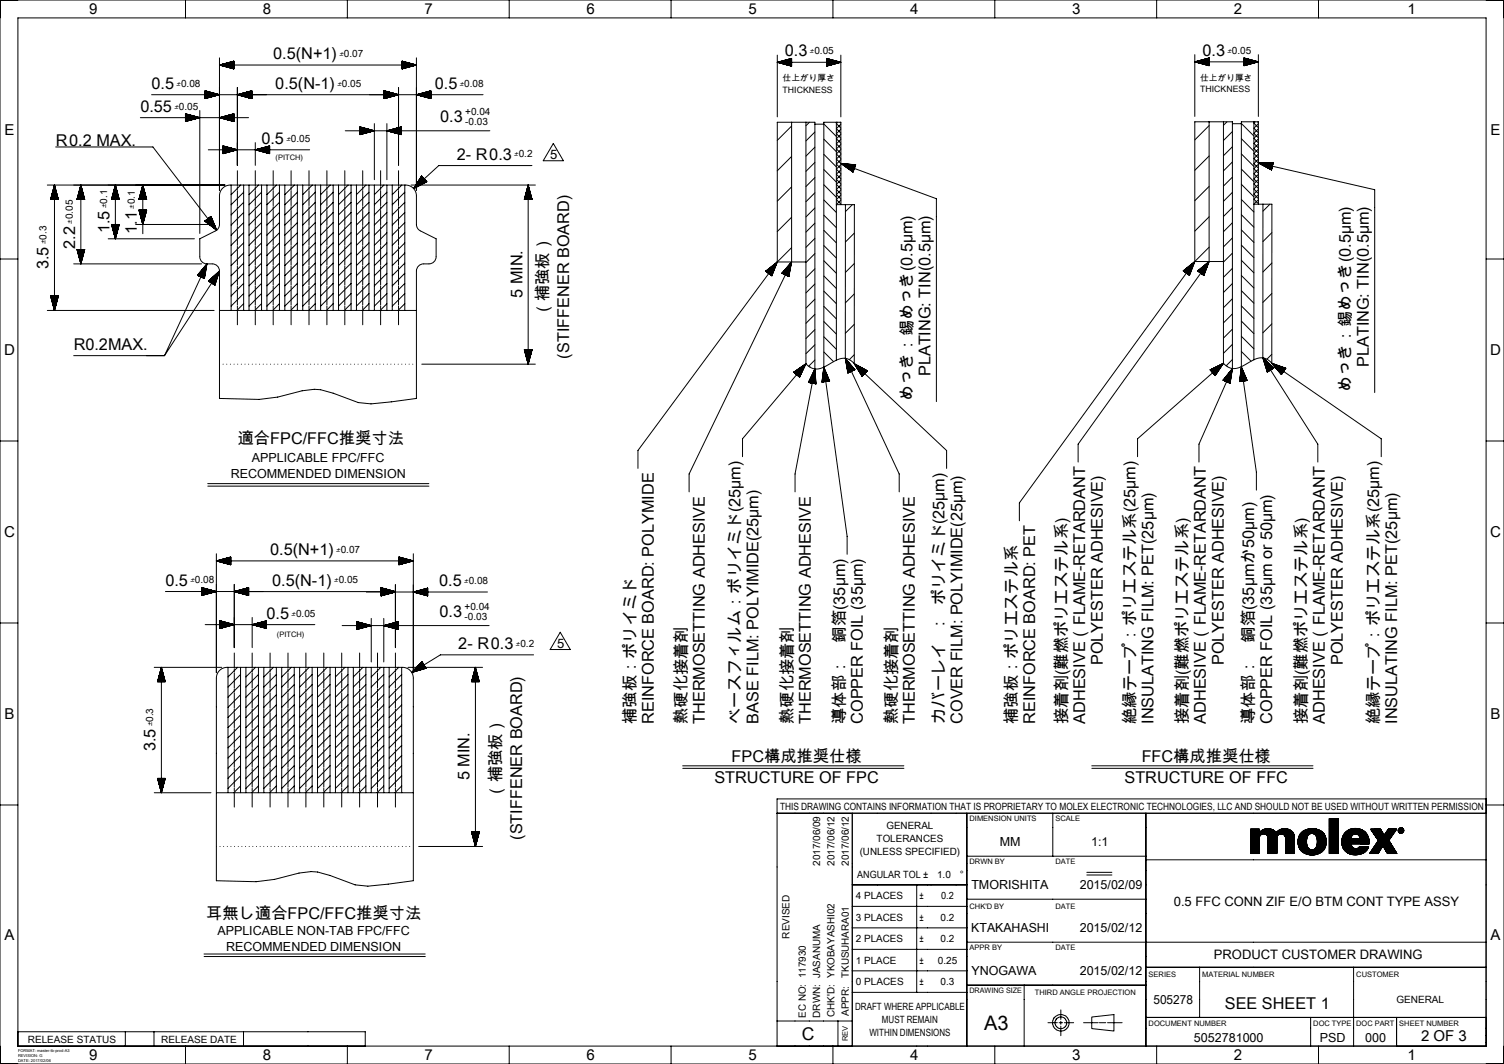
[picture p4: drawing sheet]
<svg xmlns="http://www.w3.org/2000/svg" width="420mm" height="297mm" viewBox="0 0 420 297" stroke-linecap="round" stroke-linejoin="round" font-family="sans-serif">
<defs><g id="words">
<text font-size="5.6" x="274.8" y="287.5">A3</text>
<text font-size="4.9" x="223.9" y="290.3">C</text>
<g font-size="4.5">
<text x="76.3" y="16.5">0.5(N+1)</text>
<text x="219.2" y="15.8">0.3</text>
<text x="335.8" y="15.6">0.3</text>
<text x="42.3" y="24.8">0.5</text>
<text x="76.9" y="24.8">0.5(N-1)</text>
<text x="121.4" y="24.8">0.5</text>
<text x="39.2" y="31.2">0.55</text>
<text x="122.9" y="34.1">0.3</text>
<text x="15.5" y="40.7">R0.2 MAX.</text>
<text x="73" y="40.2">0.5</text>
<text x="127.5" y="44.6">2- R0.3</text>
<text x="30.6" y="65.1" transform="rotate(-90 30.6 65.1)">1.5</text>
<text x="38.3" y="65.2" transform="rotate(-90 38.3 65.2)">1.1</text>
<text x="21" y="69.4" transform="rotate(-90 21 69.4)">2.2</text>
<text x="13.6" y="75.1" transform="rotate(-90 13.6 75.1)">3.5</text>
<text x="145.9" y="83.2" transform="rotate(-90 145.9 83.2)">5 MIN.</text>
<text x="153.1" y="88.6" transform="rotate(-90 153.1 88.6)">（補強板）</text>
<text x="20.6" y="97.6">R0.2MAX.</text>
<text x="158.9" y="100.1" transform="rotate(-90 158.9 100.1)">(STIFFENER BOARD)</text>
<text x="259.9" y="105" transform="rotate(-90 259.9 105)">PLATING: TIN(0.5μm)</text>
<text x="382.3" y="102.5" transform="rotate(-90 382.3 102.5)">PLATING: TIN(0.5μm)</text>
<text x="254.9" y="112.1" transform="rotate(-90 254.9 112.1)">めっき：錫めっき(0.5μm)</text>
<text x="377.3" y="109.5" transform="rotate(-90 377.3 109.5)">めっき：錫めっき(0.5μm)</text>
<text x="66.4" y="124">適合FPC/FFC推奨寸法</text>
<text x="75.4" y="154.9">0.5(N+1)</text>
<text x="46.2" y="163.5">0.5</text>
<text x="76" y="163.5">0.5(N-1)</text>
<text x="122.7" y="163.6">0.5</text>
<text x="74.5" y="172.7">0.5</text>
<text x="122.7" y="172.2">0.3</text>
<text x="128" y="181.2">2- R0.3</text>
<text x="308" y="185.6" transform="rotate(-90 308 185.6)">POLYESTER ADHESIVE)</text>
<text x="341.8" y="185.6" transform="rotate(-90 341.8 185.6)">POLYESTER ADHESIVE)</text>
<text x="374.9" y="185.6" transform="rotate(-90 374.9 185.6)">POLYESTER ADHESIVE)</text>
<text x="177.6" y="202" transform="rotate(-90 177.6 202)">補強板：ポリイミド</text>
<text x="182.6" y="202" transform="rotate(-90 182.6 202)">REINFORCE BOARD: POLYMIDE</text>
<text x="191.8" y="202" transform="rotate(-90 191.8 202)">熱硬化接着剤</text>
<text x="196.8" y="202" transform="rotate(-90 196.8 202)">THERMOSETTING ADHESIVE</text>
<text x="206.8" y="202" transform="rotate(-90 206.8 202)">ベースフィルム：ポリイミド(25μm)</text>
<text x="211.8" y="202" transform="rotate(-90 211.8 202)">BASE FILM: POLYIMIDE(25μm)</text>
<text x="221.4" y="202" transform="rotate(-90 221.4 202)">熱硬化接着剤</text>
<text x="226.4" y="202" transform="rotate(-90 226.4 202)">THERMOSETTING ADHESIVE</text>
<text x="236" y="202" transform="rotate(-90 236 202)">導体部：　銅箔(35μm)</text>
<text x="241" y="202" transform="rotate(-90 241 202)">COPPER FOIL (35μm)</text>
<text x="250.5" y="202" transform="rotate(-90 250.5 202)">熱硬化接着剤</text>
<text x="255.5" y="202" transform="rotate(-90 255.5 202)">THERMOSETTING ADHESIVE</text>
<text x="263.8" y="202" transform="rotate(-90 263.8 202)">カバーレイ　:　ポリイミド(25μm)</text>
<text x="268.8" y="202" transform="rotate(-90 268.8 202)">COVER FILM: POLYIMIDE(25μm)</text>
<text x="284.1" y="202" transform="rotate(-90 284.1 202)">補強板：ポリエステル系</text>
<text x="289.1" y="202" transform="rotate(-90 289.1 202)">REINFORCE BOARD: PET</text>
<text x="298" y="202" transform="rotate(-90 298 202)">接着剤(難燃ポリエステル系)</text>
<text x="303" y="202" transform="rotate(-90 303 202)">ADHESIVE（FLAME-RETARDANT</text>
<text x="317.1" y="202" transform="rotate(-90 317.1 202)">絶縁テープ：ポリエステル系(25μm)</text>
<text x="322.1" y="202" transform="rotate(-90 322.1 202)">INSULATING FILM: PET(25μm)</text>
<text x="331.7" y="202" transform="rotate(-90 331.7 202)">接着剤(難燃ポリエステル系)</text>
<text x="336.7" y="202" transform="rotate(-90 336.7 202)">ADHESIVE（FLAME-RETARDANT</text>
<text x="350.3" y="202" transform="rotate(-90 350.3 202)">導体部：　銅箔(35μmか50μm)</text>
<text x="355.3" y="202" transform="rotate(-90 355.3 202)">COPPER FOIL (35μm or 50μm)</text>
<text x="364.9" y="202" transform="rotate(-90 364.9 202)">接着剤(難燃ポリエステル系)</text>
<text x="369.9" y="202" transform="rotate(-90 369.9 202)">ADHESIVE（FLAME-RETARDANT</text>
<text x="385.2" y="202" transform="rotate(-90 385.2 202)">絶縁テープ：ポリエステル系(25μm)</text>
<text x="390.2" y="202" transform="rotate(-90 390.2 202)">INSULATING FILM: PET(25μm)</text>
<text x="43.4" y="209.7" transform="rotate(-90 43.4 209.7)">3.5</text>
<text x="204.3" y="212.8">FPC構成推奨仕様</text>
<text x="318.8" y="212.8">FFC構成推奨仕様</text>
<text x="131.1" y="217.8" transform="rotate(-90 131.1 217.8)">5 MIN.</text>
<text x="199.5" y="218.5">STRUCTURE OF FPC</text>
<text x="314" y="218.5">STRUCTURE OF FFC</text>
<text x="140" y="222.9" transform="rotate(-90 140 222.9)">（補強板）</text>
<text x="145.8" y="234.4" transform="rotate(-90 145.8 234.4)">(STIFFENER BOARD)</text>
<text x="57.6" y="256.4">耳無し適合FPC/FFC推奨寸法</text>
<text x="342.1" y="281.7">SEE SHEET 1</text>
</g>
<g font-size="4.2">
<text x="24.9" y="4">9</text>
<text x="73.4" y="4">8</text>
<text x="118.6" y="4">7</text>
<text x="163.8" y="4">6</text>
<text x="209" y="4">5</text>
<text x="254.2" y="4">4</text>
<text x="299.4" y="4">3</text>
<text x="344.6" y="4">2</text>
<text x="393.1" y="4">1</text>
<text x="1.3" y="37.7">E</text>
<text x="416.3" y="37.7">E</text>
<text x="1.1" y="99.2">D</text>
<text x="416.1" y="99.2">D</text>
<text x="1.1" y="150">C</text>
<text x="416.1" y="150">C</text>
<text x="1.3" y="200.8">B</text>
<text x="416.3" y="200.8">B</text>
<text x="1.3" y="262.3">A</text>
<text x="416.3" y="262.3">A</text>
<text x="396.8" y="290.5">2 OF 3</text>
<text x="24.9" y="296">9</text>
<text x="73.4" y="296">8</text>
<text x="118.6" y="296">7</text>
<text x="163.8" y="296">6</text>
<text x="209" y="296">5</text>
<text x="254.2" y="296">4</text>
<text x="299.4" y="296">3</text>
<text x="344.6" y="296">2</text>
<text x="393.1" y="296">1</text>
</g>
<g font-size="3.6">
<text x="153.7" y="44.4">5</text>
<text x="155.6" y="180.8">5</text>
<text x="327.8" y="252.8">0.5 FFC CONN ZIF E/O BTM CONT TYPE ASSY</text>
<text x="339" y="267.8">PRODUCT CUSTOMER DRAWING</text>
</g>
<g font-size="3.5">
<text x="70.3" y="129">APPLICABLE FPC/FFC</text>
<text x="64.4" y="133.4">RECOMMENDED DIMENSION</text>
<text x="279.2" y="236.2">MM</text>
<text x="304.7" y="236.3">1:1</text>
<text x="271.2" y="248.3">TMORISHITA</text>
<text x="301.5" y="248.3">2015/02/09</text>
<text x="60.7" y="261">APPLICABLE NON-TAB FPC/FFC</text>
<text x="271.2" y="260.3">KTAKAHASHI</text>
<text x="301.5" y="260.3">2015/02/12</text>
<text x="63.1" y="265.5">RECOMMENDED DIMENSION</text>
<text x="271.2" y="272.3">YNOGAWA</text>
<text x="301.5" y="272.3">2015/02/12</text>
<text x="322.1" y="280.3">505278</text>
<text x="333.4" y="290.8">5052781000</text>
<text x="368.5" y="290.8">PSD</text>
<text x="381.2" y="290.8">000</text>
</g>
<g font-size="2.8">
<text x="129.9" y="32">+0.04</text>
<text x="129.9" y="34.9">-0.03</text>
<text x="129.7" y="170.1">+0.04</text>
<text x="129.7" y="173">-0.03</text>
<text x="217.8" y="226">THIS DRAWING CONTAINS INFORMATION THAT IS PROPRIETARY TO MOLEX ELECTRONIC TECHNOLOGIES, LLC AND SHOULD NOT BE USED WITHOUT WRITTEN PERMISSION</text>
<text x="247.5" y="231.5">GENERAL</text>
<text x="240.1" y="238.6">(UNLESS SPECIFIED)</text>
<text x="244.8" y="235">TOLERANCES</text>
<text x="229" y="241.7" transform="rotate(-90 229 241.7)">2017/06/09</text>
<text x="233" y="241.7" transform="rotate(-90 233 241.7)">2017/06/12</text>
<text x="237" y="241.7" transform="rotate(-90 237 241.7)">2017/06/12</text>
<text x="239.4" y="245">ANGULAR TOL ±</text>
<text x="261.7" y="245">1.0</text>
<text x="268" y="245">°</text>
<text x="239" y="251">4 PLACES</text>
<text x="256.7" y="251">±</text>
<text x="262.8" y="251">0.2</text>
<text x="239" y="257">3 PLACES</text>
<text x="256.7" y="257">±</text>
<text x="262.7" y="257">0.2</text>
<text x="220.5" y="262" transform="rotate(-90 220.5 262)">REVISED</text>
<text x="239" y="263">2 PLACES</text>
<text x="256.7" y="263">±</text>
<text x="262.7" y="263">0.2</text>
<text x="239" y="269">1 PLACE</text>
<text x="256.7" y="269">±</text>
<text x="261.9" y="269">0.25</text>
<text x="237" y="273" transform="rotate(-90 237 273)">TKUSUHARA01</text>
<text x="239" y="275">0 PLACES</text>
<text x="256.7" y="275">±</text>
<text x="262.7" y="275">0.3</text>
<text x="238.8" y="282">DRAFT WHERE APPLICABLE</text>
<text x="389.9" y="280">GENERAL</text>
<text x="225" y="284.1" transform="rotate(-90 225 284.1)">EC NO: 117930</text>
<text x="229" y="284.1" transform="rotate(-90 229 284.1)">DRWN: JASANUMA</text>
<text x="233" y="283.9" transform="rotate(-90 233 283.9)">CHK'D: YKOBAYASHI02</text>
<text x="237" y="283.6" transform="rotate(-90 237 283.6)">APPR:</text>
<text x="246.3" y="285.5">MUST REMAIN</text>
<text x="7.8" y="291">RELEASE STATUS</text>
<text x="45" y="291">RELEASE DATE</text>
<text x="242.8" y="289.1">WITHIN DIMENSIONS</text>
</g>
<g font-size="2.5">
<text x="94.8" y="15.9">±0.07</text>
<text x="226.2" y="15.1">±0.05</text>
<text x="342.8" y="15">±0.05</text>
<text x="49.3" y="24.2">±0.08</text>
<text x="94.2" y="24.2">±0.05</text>
<text x="128.4" y="24.2">±0.08</text>
<text x="48.7" y="30.6">±0.05</text>
<text x="80" y="39.6">±0.05</text>
<text x="143.6" y="44">±0.2</text>
<text x="30" y="58.1" transform="rotate(-90 30 58.1)">±0.1</text>
<text x="37.6" y="58.3" transform="rotate(-90 37.6 58.3)">±0.1</text>
<text x="20.3" y="62.4" transform="rotate(-90 20.3 62.4)">±0.05</text>
<text x="13" y="68.1" transform="rotate(-90 13 68.1)">±0.3</text>
<text x="93.9" y="154.3">±0.07</text>
<text x="53.2" y="162.9">±0.08</text>
<text x="93.3" y="162.9">±0.05</text>
<text x="129.6" y="163">±0.08</text>
<text x="81.4" y="172.1">±0.05</text>
<text x="144.1" y="180.5">±0.2</text>
<text x="42.8" y="202.8" transform="rotate(-90 42.8 202.8)">±0.3</text>
</g>
<g font-size="2.4">
<text x="218.6" y="22.7">仕上がり厚さ</text>
<text x="335.2" y="22.6">仕上がり厚さ</text>
<text x="218.6" y="25.9">THICKNESS</text>
<text x="335.2" y="25.7">THICKNESS</text>
</g>
<g font-size="2.1">
<text x="77" y="44.7">(PITCH)</text>
<text x="77.3" y="177.7">(PITCH)</text>
<text x="270.8" y="229.3">DIMENSION UNITS</text>
<text x="294.7" y="229.3">SCALE</text>
<text x="270.8" y="241.2">DRWN BY</text>
<text x="294.7" y="241.2">DATE</text>
<text x="270.8" y="253.8">CHK'D BY</text>
<text x="294.7" y="253.7">DATE</text>
<text x="270.8" y="265.2">APPR BY</text>
<text x="294.7" y="265.2">DATE</text>
<text x="320.7" y="272.8">SERIES</text>
<text x="335.7" y="272.8">MATERIAL NUMBER</text>
<text x="378.7" y="272.8">CUSTOMER</text>
<text x="270.7" y="277.3">DRAWING SIZE</text>
<text x="289" y="277.8">THIRD ANGLE PROJECTION</text>
<text x="320.8" y="286.3">DOCUMENT NUMBER</text>
<text x="366.7" y="286.3">DOC TYPE</text>
<text x="378.7" y="286.3">DOC PART</text>
<text x="390.8" y="286.3">SHEET NUMBER</text>
<text x="236.8" y="290.6" transform="rotate(-90 236.8 290.6)">REV</text>
</g>
<g font-size="1.1">
<text x="5" y="293.5">FORMAT: master-tb-prod-A3</text>
<text x="5" y="294.9">REVISION: G</text>
<text x="5" y="296.4">DATE: 2017/02/06</text>
</g>
</g></defs>
<g fill="none" stroke="#000" stroke-width=".28">
<path d="M0 0h420v297h-420zM51.8 0v5M97 0v5M142.2 0v5M187.4 0v5M232.6 0v5M277.8 0v5M323 0v5M368.2 0v5M5 5h410v287h-410zM61.3 16.2v37M61.3 18.2h55"/>
<path d="M61.3 18.2l4 1M61.5 18.2h3.8M61.5 18.1h3.8M61.7 18.3h3.6M61.7 18h3.6M62 18.3h3.3M62 18h3.3M62.2 17.9h3.1M62.2 18.4h3.1M62.5 17.8h2.8M62.5 18.5h2.8M62.7 17.8h2.6"/>
<path d="M62.7 18.5h2.6M63 17.7h2.3M63 18.6h2.3M63.3 17.6h2M63.3 18.7h2M63.5 17.5h1.8M63.5 18.8h1.8M63.8 17.5h1.5M63.8 18.8h1.5M64.1 17.4h1.2M64.1 18.9h1.2M64.4 17.3h.9"/>
<path d="M64.4 19h.9M64.6 17.3h.7M64.6 19h.7M64.9 17.2h.4M64.9 19.1h.4M65.1 19.2h.2M65.2 17.1h.1M65.3 17.1v2.1M65.3 17.1l-4 1.1M112.3 17.2l.7 .1M112.3 18.1h3.8M112.3 18h3.6"/>
<path d="M112.3 17.9l3.3 .1M112.3 17.8l3.1 .1M112.3 17.8h2.8M112.3 17.7l2.5 .1M112.3 17.6l2.2 .1M112.3 17.6h1.9M112.3 17.5h1.7M112.3 17.4l1.4 .1M112.3 17.4h1.2M112.3 17.3h.9M112.3 17.1h.1M112.3 17.1l.4 .1"/>
<path d="M112.3 17.1l4 1.1M112.3 17.1v2.1M112.5 19.2h-.2M112.7 19.1h-.4M113 19l-.7 .1M113.2 19h-.9M113.5 18.9h-1.2M113.7 18.8l-1.4 .1M114 18.8h-1.7M114.2 18.7h-1.9M114.5 18.6l-2.2 .1M114.8 18.5l-2.5 .1"/>
<path d="M115.1 18.5h-2.8M115.4 18.4l-3.1 .1M115.6 18.3l-3.3 .1M115.9 18.3h-3.6M116.1 18.2h-3.8M116.3 16.2v37M116.3 18.2l-4 1M217.1 17.4h17.7M217.1 15.4v17.2M217.1 17.4l4 1.1M217.2 17.4h3.9M217.3 17.3h3.8"/>
<path d="M217.5 17.3h3.6M217.5 17.5h3.6M217.8 17.6h3.3M217.8 17.2h3.3M218 17.6h3.1M218 17.1h3.1M218.3 17.7h2.8M218.3 17.1h2.8M218.5 17.8h2.6M218.6 17h2.5M218.8 17.9h2.3M218.8 16.9h2.3"/>
<path d="M219 17.9h2.1M219.1 16.8h2M219.3 18h1.8M219.3 16.8h1.8M219.5 18h1.6M219.6 16.7h1.5M219.8 18.1h1.3M219.8 16.6h1.3M220.1 18.2h1M220.1 16.6h1M220.3 18.3h.8M220.4 16.5h.7"/>
<path d="M220.6 18.3h.5M220.6 16.4h.5M220.8 18.4h.3M220.9 16.3h.2M221.1 16.3v2.2M221.1 16.3l-4 1.1M230.8 17.2l3.6 .1M230.8 17.3h3.8M230.8 16.3h.1M230.8 16.4h.4M230.8 16.5h.6M230.8 16.5l.9 .1"/>
<path d="M230.8 16.6h1.2M230.8 16.7h1.4M230.8 16.7l1.8 .1M230.8 16.8h2M230.8 16.9h2.3M230.8 16.9l2.5 .1M230.8 17l2.8 .1M230.8 17.1h3.1M230.8 17.2h3.3M230.8 16.3l4 1.1M230.8 16.3v2.2M231 18.4l-.2 .1"/>
<path d="M231.2 18.3l-.4 .1M231.5 18.3h-.7M231.7 18.2h-.9M232 18.1l-1.2 .1M232.4 18l-1.6 .1M232.6 18h-1.8M232.9 17.9l-2.1 .1M233.1 17.9h-2.3M233.4 17.8h-2.6M233.6 17.7h-2.8M233.9 17.6l-3.1 .1M234.1 17.6h-3.3"/>
<path d="M234.4 17.5l-3.6 .1M234.7 17.4l-3.9 .1M234.8 17.4l-4 1.1M234.8 15.4v17.2M333.7 15.3v17.2M333.7 17.3h17.7M333.7 17.3l4 1M333.8 17.3h3.9M333.9 17.2h3.8M334 17.3h3.7M334.2 17.1h3.5M334.3 17.4h3.4"/>
<path d="M334.4 17.1h3.3M334.6 17.5h3.1M334.7 17h3M334.8 17.6h2.9M335 16.9h2.7M335.1 17.6h2.6M335.2 16.8h2.5M335.3 17.7h2.4M335.5 16.8h2.2M335.6 17.8h2.1M335.7 16.7h2M335.8 17.8h1.9"/>
<path d="M336 16.6h1.7M336.1 17.9h1.6M336.2 16.6h1.5M336.4 18h1.3M336.5 16.5h1.2M336.6 18.1h1.1M336.7 16.4h1M336.9 18.1h.8M337 16.4h.7M337.1 18.2h.6M337.3 16.3h.4M337.4 18.3h.3"/>
<path d="M337.5 16.2h.2M337.6 18.3h.1M337.7 16.2v2.1M337.7 16.2l-4 1.1M347.4 18.3h.1M347.4 16.2h.1M347.4 16.3h.3M347.4 16.3l.6 .1M347.4 16.4h.9M347.4 16.5h1.1M347.4 16.5l1.4 .1M347.4 16.6h1.6"/>
<path d="M347.4 16.7h2M347.4 16.7l2.2 .1M347.4 16.8h2.5M347.4 16.9h2.7M347.4 16.9l3 .1M347.4 17l3.3 .1M347.4 17.1h3.5M347.4 17.1l3.8 .1M347.4 16.2l4 1.1M347.4 16.2v2.1M347.6 18.3h-.2M347.9 18.2h-.5"/>
<path d="M348.1 18.1l-.7 .1M348.4 18.1h-1M348.6 18h-1.2M348.9 17.9l-1.5 .1M349.3 17.8l-1.9 .1M349.5 17.8h-2.1M349.8 17.7l-2.4 .1M350 17.6l-2.6 .1M350.3 17.6h-2.9M350.5 17.5h-3.1M350.8 17.4l-3.4 .1M351.1 17.3l-3.7 .1"/>
<path d="M351.3 17.3h-3.9M351.4 15.3v17.2M351.4 17.3l-4 1M39.2 32.8h30.2M42.3 26.4h92.6M51.8 33.9h.1M51.8 31.8h.1M51.8 31.8l.3 .1M51.8 31.9h.6M51.8 32h.8M51.8 32l1.1 .1M51.8 32.1h1.3"/>
<path d="M51.8 32.2h1.6M51.8 32.2l1.8 .1M51.8 32.3h2.1M51.8 32.4h2.3M51.8 32.4l2.6 .1M51.8 32.5l3 .1M51.8 32.6h3.2M51.8 32.6l3.5 .1M51.8 32.7l3.7 .1M51.8 31.8l4 1-4 1.1M51.8 31.8v2.1M52.1 33.8l-.3 .1"/>
<path d="M52.3 33.8h-.5M52.6 33.7h-.8M52.8 33.6l-1 .1M53.1 33.6h-1.3M53.3 33.5h-1.5M53.6 33.4l-1.8 .1M53.9 33.3l-2.1 .1M54.1 33.3h-2.3M54.4 33.2l-2.6 .1M54.7 33.1l-2.9 .1M55 33.1h-3.2M55.2 33h-3.4"/>
<path d="M55.5 32.9l-3.7 .1M55.8 32.8l-4 .1M55.8 30.8v34.4M57.3 25.4h.1M57.3 25.4h.2M57.3 25.4l.5 .1M57.3 25.5l.8 .1M57.3 25.6h1M57.3 25.7h1.3M57.3 25.7l1.5 .1M57.3 25.8l1.8 .1M57.3 25.9h2"/>
<path d="M57.3 25.9l2.3 .1M57.3 26h2.5M57.3 26.1h2.9M57.3 26.2h3.2M57.3 26.2l3.4 .1M57.3 26.3h3.7M57.3 26.4h3.9M57.3 25.4l4 1-4 1.1M57.3 25.4v2.1M57.4 27.5h-.1M57.6 27.4h-.3M57.9 27.3l-.6 .1"/>
<path d="M58.1 27.3h-.8M58.4 27.2l-1.1 .1M58.6 27.1l-1.3 .1M58.9 27.1h-1.6M59.2 27h-1.9M59.4 26.9l-2.1 .1M59.7 26.8l-2.4 .1M59.9 26.8h-2.6M60.3 26.7l-3 .1M60.5 26.7h-3.2M60.8 26.6h-3.5M61.1 26.5h-3.8"/>
<path d="M61.3 32.8h4M61.6 32.9h3.7M61.6 32.8h3.7M61.8 32.7h3.5M61.9 33h3.4M62.1 33.1h3.2M62.1 32.6h3.2M62.3 32.6h3M62.4 33.1h2.9M62.6 33.2h2.7M62.6 32.5h2.7M62.9 33.3h2.4"/>
<path d="M62.9 32.4h2.4M63.1 33.3h2.2M63.1 32.3h2.2M63.4 33.4h1.9M63.4 32.3h1.9M63.6 32.2h1.7M63.7 33.5h1.6M64 33.6h1.3M64 32.1h1.3M64.2 32.1h1.1M64.3 33.6h1M64.5 33.7h.8"/>
<path d="M64.5 32h.8M64.7 31.9h.6M64.8 33.8h.5M65 33.8h.3M65 31.9h.3M65.3 33.9h.1M65.3 31.8h.1M65.3 31.8l-4 1 4 1.1M65.3 31.8v2.1M66.3 24.4v21.8M66.4 26.4h3.9M66.5 26.5h3.8"/>
<path d="M66.6 26.3h3.7M66.8 26.6h3.5M66.9 26.3h3.4M67.1 26.7h3.2M67.1 26.2h3.2M67.3 26.7h3M67.4 26.1h2.9M67.6 26.8h2.7M67.7 26h2.6M67.8 26.8h2.5M67.9 26h2.4M68.1 26.9h2.2"/>
<path d="M68.2 25.9h2.1M68.3 27h2M68.4 25.9h1.9M68.6 27.1h1.7M68.7 25.8h1.6M69 25.7h1.3M69 27.1h1.3M69.2 27.2h1.1M69.3 25.6h1M69.5 25.6h.8M69.5 27.3h.8M69.7 27.3h.6"/>
<path d="M69.8 25.5h.5M70 27.4h.3M70.1 25.4h.2M70.2 27.5h.1M70.3 25.4h.1M70.3 25.4l-4 1 4 1.1M70.3 25.4v2.1M71.3 39.8v6.4M96.4 36.5h40.4M100.5 35.4l4 1.1-4 1.1M100.5 35.4v2.2M100.5 35.4l.3 .1"/>
<path d="M100.5 35.5h.5M100.5 35.6h.8M100.5 35.7h1M100.5 35.7l1.3 .1M100.5 35.8h1.6M100.5 35.9h1.8M100.5 35.9l2.1 .1M100.5 36h2.3M100.5 36.1h2.6M100.5 36.1l2.8 .1M100.5 36.2l3.1 .1M100.5 36.3h3.4"/>
<path d="M100.5 36.4h3.6M100.5 36.4l3.9 .1M100.7 37.5l-.2 .1M101 37.5h-.5M101.2 37.4h-.7M101.5 37.3l-1 .1M101.8 37.2l-1.3 .1M102 37.2h-1.5M102.3 37.1l-1.8 .1M102.5 37.1h-2M102.8 37h-2.3M103 36.9h-2.5"/>
<path d="M103.3 36.8l-2.8 .1M103.5 36.8h-3M103.8 36.7l-3.3 .1M104.1 36.6l-3.6 .1M104.3 36.6h-3.8M104.5 34.5v15.7M107.3 25.4h.1M107.3 25.4h.2M107.3 25.4l.5 .1M107.3 25.5l.8 .1M107.3 25.6h1M107.3 25.7h1.3"/>
<path d="M107.3 25.7l1.5 .1M107.3 25.8l1.8 .1M107.3 25.9h2M107.3 25.9l2.3 .1M107.3 26h2.5M107.3 26.1h2.9M107.3 26.2h3.2M107.3 26.2l3.4 .1M107.3 26.3h3.7M107.3 26.4h3.9M107.3 25.4l4 1-4 1.1M107.3 25.4v2.1"/>
<path d="M107.4 27.5h-.1M107.6 27.4h-.3M107.9 27.3l-.6 .1M108 34.5v15.7M108.1 27.3h-.8M108.2 36.5h3.8M108.3 36.6h3.7M108.4 27.2l-1.1 .1M108.5 36.4h3.5M108.5 36.6h3.5M108.6 27.1l-1.3 .1M108.7 36.3h3.3"/>
<path d="M108.8 36.7h3.2M108.9 27.1h-1.6M109 36.3h3M109.1 36.8h2.9M109.2 27h-1.9M109.3 36.2h2.7M109.3 36.8h2.7M109.4 26.9l-2.1 .1M109.5 36.1h2.5M109.6 36.9h2.4M109.7 26.8l-2.4 .1M109.8 36h2.2"/>
<path d="M109.8 37h2.2M109.9 26.8h-2.6M110 36h2M110.1 37.1h1.9M110.3 26.7l-3 .1M110.3 35.9h1.7M110.3 37.1h1.7M110.5 26.7h-3.2M110.5 35.8h1.5M110.6 37.2h1.4M110.8 26.6h-3.5M110.8 35.8h1.2"/>
<path d="M110.8 37.2h1.2M111.1 26.5h-3.8M111.1 35.7h.9M111.1 37.3h.9M111.3 24.4v21.8M111.3 35.6h.7M111.4 37.4h.6M111.6 35.5h.4M111.6 37.5h.4M111.8 35.5h.2M111.9 37.5h.1M112 35.4l-4 1.1 4 1.1"/>
<path d="M112 35.4v2.2M116.4 26.4h3.9M116.5 26.5h3.8M116.6 26.3h3.7M116.8 26.6h3.5M116.9 26.3h3.4M117.1 26.7h3.2M117.1 26.2h3.2M117.3 26.7h3M117.4 26.1h2.9M117.6 26.8h2.7M117.7 26h2.6"/>
<path d="M117.8 26.8h2.5M117.9 26h2.4M118.1 26.9h2.2M118.2 25.9h2.1M118.3 27h2M118.4 25.9h1.9M118.6 27.1h1.7M118.7 25.8h1.6M119 25.7h1.3M119 27.1h1.3M119.2 27.2h1.1M119.3 25.6h1"/>
<path d="M119.5 25.6h.8M119.5 27.3h.8M119.7 27.3h.6M119.8 25.5h.5M120 27.4h.3M120.1 25.4h.2M120.2 27.5h.1M120.3 25.4h.1M120.3 25.4l-4 1 4 1.1M120.3 25.4v2.1M221.1 34.1v39M221.1 35.2l-4 4"/>
<path d="M225.1 34.1v67.4M226 34.1l-.9 1M227.6 36.8l-2.5 2.5M227.6 34.7l2.5-.1 3.5 3.5M230.1 38.8l3.5 3.5M233.6 34.1v66.5M233.9 34.1l-.3 .4 1.2 1.3M234.6 34.1l.2 .2M234.8 34.7l-1.2 1.2 1.2 1.3M234.8 36.1l-1.2 1.2 1.2 1.3M234.8 37.5l-1.2 1.2 1.2 1.3M234.8 38.9l-1.2 1.3 1.2 1.2"/>
<path d="M337.7 34v39M337.7 35.1l-4 4M341.7 34v67.4M342.6 34l-.9 1M344.2 34.5h2.5M344.2 36.7l-2.5 2.5M346.7 34.5l3.5 3.5M346.7 38.7l3.5 3.5M350.2 34v66.5M350.5 34l-.3 .4 1.2 1.2M351.2 34l.2 .2M351.4 34.5l-1.2 1.3 1.2 1.2"/>
<path d="M351.4 35.9l-1.2 1.3 1.2 1.3M351.4 37.4l-1.2 1.2 1.2 1.3M351.4 38.8l-1.2 1.2 1.2 1.3M13.2 51.7h49.6M14.1 55.7h2.2M14.2 55.4v.3M14.3 55.2v.5M14.3 54.9v.8M14.4 54.7v1M14.5 54.4v1.3M14.6 54.1v1.6M14.6 53.9v1.8"/>
<path d="M14.7 53.6v2.1M14.7 53.4v2.3M14.8 53.1v2.6M14.9 52.9v2.8M15 52.6v3.1M15 52.4v3.3M15.1 52.1v3.6M15.2 51.8v3.9M15.2 51.7v35M15.2 51.7l-1.1 4M15.2 51.7l1.1 4M15.3 51.9v3.8"/>
<path d="M15.3 52.1v3.6M15.4 52.4v3.3M15.5 52.7v3M15.5 52.9v2.8M15.5 41h27.2l17.8 23.2M15.6 53.2v2.5M15.7 53.4v2.3M15.8 53.7v2M15.8 53.9v1.8M15.9 54.2v1.5M16 54.4v1.3M16 54.7v1"/>
<path d="M16.1 55v.7M16.2 55.2v.5M16.3 55.5v.2M21.5 55.7h2.1M21.5 55.6v.1M21.6 55.3v.4M21.7 55v.7M21.7 54.8v.9M21.8 54.5v1.2M21.9 54.3v1.4M21.9 54v1.7M22 53.8v1.9"/>
<path d="M22.1 53.5v2.2M22.2 53.2v2.5M22.2 53v2.7M22.3 52.7v3M22.4 52.5v3.2M22.4 52.2v3.5M22.5 52v3.7M22.6 51.7v22M22.6 51.7l-1.1 4M22.6 51.7l1 4M22.6 51.8v3.9M22.7 52v3.7"/>
<path d="M22.7 52.3v3.4M22.8 52.5v3.2M22.9 52.8v2.9M22.9 53v2.7M23 53.3v2.4M23.1 53.6v2.1M23.2 53.8v1.9M23.2 54.1v1.6M23.3 54.3v1.4M23.4 54.6v1.1M23.4 54.8v.9M23.5 55.1v.6"/>
<path d="M23.6 55.3v.4M23.6 55.6v.1M31.1 55.7h2.2M31.2 55.6v.1M31.2 55.3v.4M31.3 55.1v.6M31.4 54.8v.9M31.4 54.6v1.1M31.5 54.3v1.4M31.6 54v1.7M31.6 53.8v1.9M31.7 53.5v2.2"/>
<path d="M31.8 53.3v2.4M31.9 53v2.7M31.9 52.8v2.9M32 52.5v3.2M32.1 52.2v3.5M32.1 52v3.7M32.2 51.7v15M32.2 51.7l-1.1 4M32.2 51.7l1.1 4M32.2 51.7v4M32.3 52v3.7M32.4 52.2v3.5"/>
<path d="M32.4 52.5v3.2M32.5 52.8v2.9M32.6 53v2.7M32.7 53.3v2.4M32.7 53.5v2.2M32.8 53.8v1.9M32.8 54v1.7M32.9 54.3v1.4M33 54.6v1.1M33.1 54.8v.9M33.1 55.1v.6M33.2 55.3v.4"/>
<path d="M33.3 55.6v.1M38.8 58.7h2.1l-1 4zM38.8 58.7v.1M38.8 55.5v.2M38.9 58.7v.4M38.9 55.2v.5M38.9 58.7l.1 .6M39 55v.7M39 58.7l.1 .9M39.1 54.7v1M39.1 58.7v1.1M39.1 54.5v1.2"/>
<path d="M39.1 58.7l.1 1.4M39.2 54.2v1.5M39.2 58.7v1.6M39.2 54v1.7M39.3 58.7v1.9M39.3 53.7v2M39.4 58.7v2.2M39.4 53.4v2.3M39.4 58.7l.1 2.4M39.5 53.2v2.5M39.5 58.7v2.7M39.5 52.9v2.8"/>
<path d="M39.6 58.7v2.9M39.6 52.7v3M39.6 58.7l.1 3.2M39.7 52.4v3.3M39.7 58.7v3.4M39.7 52.2v3.5M39.8 58.7v3.7M39.8 51.9v3.8M39.9 51.7l1 4h-2.1M39.9 51.7v13.5M39.9 51.7l-1.1 4M39.9 51.8v3.9"/>
<path d="M40 58.7l-.1 3.8M40 52.1v3.6M40 58.7v3.5M40 52.3v3.4M40.1 58.7l-.1 3.3M40.1 52.6v3.1M40.2 58.7l-.1 3M40.2 52.8v2.9M40.2 58.7v2.8M40.3 53.1v2.6M40.3 58.7v2.5M40.3 53.3v2.4"/>
<path d="M40.4 58.7l-.1 2.3M40.4 53.6v2.1M40.5 58.7l-.1 2M40.5 53.9v1.8M40.5 58.7v1.7M40.5 54.1v1.6M40.6 58.7l-.1 1.5M40.6 54.4v1.3M40.6 58.7v1.2M40.7 54.6v1.1M40.7 58.7v1M40.8 54.9v.8"/>
<path d="M40.8 58.7v.7M40.8 55.1v.6M40.9 58.7l-.1 .5M40.9 55.4v.3M40.9 58.7v.2M58.2 41.8h28.3M62.3 41l1.2 .1M62.3 40.7l4 1.1-4 1.1M62.3 40.7v2.2M62.3 40.7l.2 .1M62.3 40.8l.4 .1M62.3 40.9h.7"/>
<path d="M62.3 41h.9M62.3 41.1l1.5 .1M62.3 41.2h1.7M62.3 41.2l2 .1M62.3 41.3h2.2M62.3 41.4h2.5M62.3 41.5h2.8M62.3 41.5l3.1 .1M62.3 41.6h3.3M62.3 41.6l3.6 .1M62.3 41.7l3.9 .1M62.4 42.9h-.1"/>
<path d="M62.7 42.8h-.4M62.9 42.7h-.6M63.2 42.6l-.9 .1M63.5 42.6h-1.2M63.7 42.5h-1.4M64 42.4l-1.7 .1M64.2 42.4h-1.9M64.5 51.7v35M64.5 42.3h-2.2M64.7 42.2l-2.4 .1M65.1 42.1l-2.8 .1M65.4 42.1h-3.1"/>
<path d="M65.6 42h-3.3M65.9 41.9l-3.6 .1M66.1 41.9h-3.8M66.3 47.7v4.2M66.3 52.2v.7M66.3 53.2v4.2M66.3 57.7v.7M66.3 58.7v4.2M67.2 51.7l-2.7 2.6M68 53.7l-3.5 3.5M68 56.5l-3.5 3.5M68 59.3l-3.5 3.5"/>
<path d="M68 51.7v35M69.5 51.7v35M71.3 47.7v4.2M71.3 52.2v.7M71.3 53.2v4.2M71.3 57.7v.7M71.3 58.7v4.2M71.4 41.8h3.9M71.5 41.9h3.8M71.7 41.7h3.6M71.7 41.9h3.6M72 41.6h3.3"/>
<path d="M72 42h3.3M72.2 51.7l-2.7 2.6M72.2 41.6h3.1M72.2 42.1h3.1M72.5 41.5h2.8M72.5 42.1h2.8M72.7 41.4h2.6M72.8 42.2h2.5M73 41.3h2.3M73 42.3h2.3M73 53.7l-3.5 3.5M73 59.3l-3.5 3.5"/>
<path d="M73 51.7v35M73 56.5l-3.5 3.5M73.2 41.3h2.1M73.3 42.4h2M73.5 41.2h1.8M73.5 42.4h1.8M73.7 41.2h1.6M73.8 42.5h1.5M74.1 41.1h1.2M74.1 42.6h1.2M74.4 41h.9M74.4 42.6h.9"/>
<path d="M74.5 51.7v35M74.6 40.9h.7M74.7 42.7h.6M74.9 40.9h.4M74.9 42.8h.4M75.1 40.8h.2M75.2 42.9h.1M75.3 40.7l-4 1.1 4 1.1M75.3 40.7v2.2M76.3 47.7v4.2M76.3 52.2v.7M76.3 53.2v4.2"/>
<path d="M76.3 57.7v.7M76.3 58.7v4.2M77.2 51.7l-2.7 2.6M78 53.7l-3.5 3.5M78 59.3l-3.5 3.5M78 51.7v35M78 56.5l-3.5 3.5M79.5 51.7v35M81.3 47.7v4.2M81.3 52.2v.7M81.3 53.2v4.2M81.3 57.7v.7"/>
<path d="M81.3 58.7v4.2M82.2 51.7l-2.7 2.6M83 53.7l-3.5 3.5M83 51.7v35M83 59.3l-3.5 3.5M83 56.5l-3.5 3.5M84.5 51.7v35M86.3 47.7v4.2M86.3 52.2v.7M86.3 53.2v4.2M86.3 57.7v.7M86.3 58.7v4.2"/>
<path d="M87.2 51.7l-2.7 2.6M88 53.7l-3.5 3.5M88 56.5l-3.5 3.5M88 59.3l-3.5 3.5M88 51.7v35M89.5 51.7v35M91.3 47.7v4.2M91.3 52.2v.7M91.3 53.2v4.2M91.3 57.7v.7M91.3 58.7v4.2M92.2 51.7l-2.7 2.6"/>
<path d="M93 53.7l-3.5 3.5M93 59.3l-3.5 3.5M93 56.5l-3.5 3.5M93 51.7v35M94.5 51.7v35M96.3 47.7v4.2M96.3 52.2v.7M96.3 53.2v4.2M96.3 57.7v.7M96.3 58.7v4.2M97.2 51.7l-2.7 2.6M98 51.7v35"/>
<path d="M98 56.5l-3.5 3.5M98 59.3l-3.5 3.5M98 53.7l-3.5 3.5M99.5 51.7v35M101.3 47.7v4.2M101.3 52.2v.7M101.3 53.2v4.2M101.3 57.7v.7M101.3 58.7v4.2M102.2 51.7l-2.7 2.6M103 53.7l-3.5 3.5M103 59.3l-3.5 3.5"/>
<path d="M103 56.5l-3.5 3.5M103 51.7v35M104.5 51.7v35M106.3 47.7v4.2M106.3 52.2v.7M106.3 53.2v4.2M106.3 57.7v.7M106.3 58.7v4.2M107.2 51.7l-2.7 2.6M108 51.7v35M108 59.3l-3.5 3.5M108 56.5l-3.5 3.5"/>
<path d="M108 53.7l-3.5 3.5M109.5 51.7v35M111.3 47.7v4.2M111.3 52.2v.7M111.3 53.2v4.2M111.3 57.7v.7M111.3 58.7v4.2M112.2 51.7l-2.7 2.6M113 53.7l-3.5 3.5M113 59.3l-3.5 3.5M113 56.5l-3.5 3.5M113 51.7v35"/>
<path d="M114.8 51.7h34.7M115.9 52.1l2.4-2.3-2.6 2.6M116.4 51.2l1.8-1.6-1.9 1.9M117.3 49.8l.6-.5-.6 .6M117.5 49.5l.3-.3-.4 .4M117.7 51.5l1.2-1.1-1.4 1.2M117.7 49.1l1.5 1.6M117.7 49.1l-2.2 3.5M117.7 49.1v.1M117.8 49.2l-.1 .1M117.8 49.2l-.2 .2M117.9 49.4l-.7 .6"/>
<path d="M118 49.4l-1 .9M118 49.5l-1.1 1M118.1 49.5l-1.4 1.3M118.1 49.6l-1.6 1.4M118.3 49.7l-2.2 1.9M118.3 49.8l-2.3 2.1M118.5 49.9l-3 2.7M118.5 50l-2.7 2.5M118.6 50l-2.6 2.4M118.6 50.1l-2.3 2.1M118.7 50.2l-2.2 1.9M118.7 50.2l-2 1.8"/>
<path d="M118.8 50.3l-1.8 1.6M118.8 50.9l.3-.3-.5 .4M118.8 50.3l-1.6 1.5M119 50.5l-1 .9M119 50.5l-.9 .8M119 50.6l-.6 .5M119.2 50.7l-.3 .2M119.2 50.7h.1M119.2 50.7l-3.7 1.9M146.4 55.7h2.2M146.4 55.6v.1M146.5 55.4v.3"/>
<path d="M146.6 55.1v.6M146.6 54.9v.8M146.7 54.6v1.1M146.8 54.4v1.3M146.8 54.1v1.6M146.9 53.8v1.9M147 53.6v2.1M147.1 53.3v2.4M147.1 53.1v2.6M147.2 52.8v2.9M147.2 52.6v3.1M147.3 52.3v3.4"/>
<path d="M147.4 52v3.7M147.5 51.8v3.9M147.5 51.7v50M147.5 51.7l-1.1 4M147.5 51.7l1.1 4M147.6 51.9v3.8M147.6 52.2v3.5M147.7 52.4v3.3M147.8 52.7v3M147.9 53v2.7M147.9 53.2v2.5M148 53.5v2.2"/>
<path d="M148 53.7v2M148.1 54v1.7M148.2 54.2v1.5M148.3 54.5v1.2M148.3 54.8v.9M148.4 55v.7M148.5 55.3v.4M148.5 55.5v.2M148.6 46.2h-26.1l-7 6.4M154.5 40l2.8 4.9h-5.6zM221.1 52.2l-4 4M221.1 43.7l-4 4"/>
<path d="M227.6 58.1l-2.5 2.5M227.6 53.8l-2.5 2.5M227.6 49.6l-2.5 2.5M227.6 45.3l-2.5 2.5M227.6 41.1l-2.5 2.5M230.1 43.1l3.5 3.5M230.1 47.3l3.5 3.5M230.1 51.6l3.5 3.5M230.1 55.8l3.5 3.5M234.8 40.3l-1.2 1.3 1.2 1.2M234.8 41.7l-1.2 1.3 1.2 1.2M234.8 43.1l-1.2 1.3 1.2 1.3"/>
<path d="M234.8 44.6l-1.2 1.2 1.2 1.3M234.8 45.6l26.7 9.9v56.6M234.8 45.6l3.4 2.4M234.8 45.6l4.1 .4M234.8 46l-1.2 1.2 1.2 1.3M234.8 47.4l-1.2 1.2 1.2 1.3M234.8 48.8l-1.2 1.3 1.2 1.2M234.8 50.2l-1.2 1.3 1.2 1.2M234.8 51.6l-1.2 1.3 1.2 1.3M234.8 53l-1.2 1.3 1.2 1.3M234.8 54.4l-1.2 1.3 1.2 1.3M234.8 55.9l-1.2 1.2h5v44.4"/>
<path d="M234.8 57.1v-23h-4.7v68.4M235 45.7l3.6 1.4M235 45.6l3.6 1.4M235.2 45.7l3.4 1.1-3-1.1M235.3 46l3.2 1.2M235.5 46.1l3 1.2-2.7-1M235.8 45.7l2.9 1.1M235.9 46.4l2.6 .9M236 45.7l2.7 1M236.1 57.1v42.9M236.1 46.5l2.3 .9M236.4 45.8l2.3 .8"/>
<path d="M236.4 46.8l2 .7M236.6 45.8l2.1 .8M236.6 46.9l1.8 .6M236.7 47l1.6 .6M237 45.8l1.8 .7M237.1 47.2l1.2 .5M237.2 45.8l1.6 .6M237.2 47.3l1.1 .4M237.4 45.9l1.4 .5M237.4 47.4l.9 .4M237.7 47.7l.5 .2-.3-.1M237.8 45.9l1 .4"/>
<path d="M237.9 45.9l1 .3M238 57.1l-1.9 2M238.2 48h.1M238.3 45.9l.6 .3M238.5 46l.4 .1-.2-.1M238.9 46h.1M238.9 46l-.7 2M337.7 52l-4 4M337.7 43.5l-4 4M344.2 57.9l-2.5 2.5M344.2 53.7l-2.5 2.5M344.2 49.5l-2.5 2.5"/>
<path d="M344.2 45.2l-2.5 2.5M344.2 41l-2.5 2.5M346.7 43l3.5 3.5M346.7 47.2l3.5 3.5M346.7 51.4l3.5 3.5M346.7 55.7l3.5 3.5M346.7 59.9l3.5 3.5M350.1 57h5.1v44.4M351.4 40.2l-1.2 1.2 1.2 1.3M351.4 41.6l-1.2 1.3 1.2 1.2M351.4 43l-1.2 1.3 1.2 1.2M351.4 44.4l-1.2 1.3 1.2 1.3"/>
<path d="M351.4 45.5l32.5 7.5v56.6M351.4 45.5l3.9 .9M351.4 45.8l-1.2 1.3 1.2 1.3M351.4 47.3l-1.2 1.2 1.2 1.3M351.4 48.7l-1.2 1.2 1.2 1.3M351.4 50.1l-1.2 1.2 1.2 1.3M351.4 51.5l-1.2 1.3 1.2 1.2M351.4 52.9l-1.2 1.3 1.2 1.2M351.4 54.3l-1.2 1.3 1.2 1.3M351.4 55.7l-1.2 1.3M351.4 57v-23h-4.7v68.4M351.8 45.7l3.5 .8"/>
<path d="M351.8 45.5l3.5 .8M351.9 45.8l3.4 .8M352 45.5l3.3 .7M352.2 45.5l3.2 .6M352.3 46l3 .6M352.5 46.1l2.7 .7-2.4-.6M352.6 45.5l2.8 .6M352.7 57v42.9M352.8 45.5l2.6 .5M353 46.3l2.2 .5M353.2 46.4l2 .5-1.9-.4M353.2 45.4l2.2 .5"/>
<path d="M353.4 45.4l2 .5M353.5 46.6l1.7 .4M353.6 45.4l1.9 .4M353.7 46.7l1.5 .3M353.8 46.8l1.3 .3M354.2 45.4l1.3 .3-1.5-.3M354.2 47l.9 .2M354.4 47.1l.7 .1M354.5 47.2l.6 .1M354.6 57l-1.9 1.9M354.8 45.4l.7 .2-1.1-.2M354.9 47.3l.2 .1"/>
<path d="M354.9 45.4l.6 .1M355.1 47.4h.1M355.3 45.4h.2M355.5 45.4h.1M355.6 45.4l-.5 2-3.7-1.9M355.6 45.4l-4.2 .1M0 72.3h5M20.6 73.7h35.7M21.5 69.7h2.1M21.5 69.7l1.1 4M21.5 69.7h.1M21.5 69.7l.1 .3"/>
<path d="M21.6 69.7l.1 .6M21.7 69.7v.8M21.8 69.7v1.1M21.8 69.7l.1 1.3M21.9 69.7v1.6M22 69.7v1.8M22 69.7l.1 2.1M22.1 69.7l.1 2.4M22.2 69.7v2.6M22.2 69.7l.1 2.9M22.3 69.7l.1 3.1M22.4 69.7v3.4"/>
<path d="M22.5 69.7v3.6M22.6 69.7v3.8M22.7 69.7v3.6M22.8 69.7l-.1 3.3M22.9 69.7l-.1 3.1M22.9 69.7v2.8M23 69.7l-.1 2.6M23.1 69.7l-.1 2.3M23.1 69.7v2M23.2 69.7v1.8M23.3 69.7l-.1 1.5M23.3 69.7v1.3"/>
<path d="M23.4 69.7v1M23.5 69.7l-.1 .8M23.5 69.7v.5M23.6 69.7v.3M23.6 69.7h.1M23.6 69.7l-1 4M30.2 66.7h24.1M31.1 62.7h2.2M31.1 62.7l1.1 4M31.2 62.7h.1M31.2 62.7v.3M31.3 62.7v.5"/>
<path d="M31.3 62.7l.1 .8M31.4 62.7v1M31.5 62.7v1.3M31.5 62.7l.1 1.6M31.6 62.7v1.8M31.7 62.7v2.1M31.8 62.7v2.3M31.8 62.7l.1 2.6M31.9 62.7v2.8M31.9 62.7l.1 3.1M32 62.7l.1 3.4M32.1 62.7v3.6"/>
<path d="M32.3 62.7l-.1 3.9M32.3 62.7v3.6M32.4 62.7v3.4M32.5 62.7l-.1 3.1M32.6 62.7l-.1 2.8M32.6 62.7v2.6M32.7 62.7v2.3M32.8 62.7l-.1 2.1M32.8 62.7v1.8M32.9 62.7l-.1 1.6M33 62.7l-.1 1.3M33 62.7v1"/>
<path d="M33.1 62.7v.8M33.2 62.7l-.1 .5M33.3 62.7l-.1 .3M33.3 62.7h.1M33.3 62.7l-1.1 4M37.9 62.7h21.9M55.2 76.8h-.1M55.4 76.5l-.2 .4M55.7 76.2l-.4 .7 .2-.5M55.9 75.9l-.5 1M56 75.8l-.5 1.2M56.3 75.5l-.8 1.5"/>
<path d="M56.4 75.3l-.8 1.8M56.5 75.2l-.9 1.9M56.8 74.9l-1.1 2.2M56.9 74.7l-1.1 2.4M57 74.6l-1.2 2.6M57.1 77.7h.1M57.1 77.5l-.1 .2M57.2 76.9l-.2 .8 .2-.4M57.2 61.7l3.3 2.5M57.2 61.7h.1M57.2 61.7l.1 .1M57.3 74.3l-1.4 2.9"/>
<path d="M57.3 76.6l-.5 1 .5-.8M57.4 76l-.7 1.6 .7-1.4M57.4 61.6l.6 .7M57.4 75.8l-.8 1.7M57.5 61.5l.7 1M57.5 75.4l-1 2.1M57.5 75.2l-1 2.3M57.5 61.5l.9 1.1M57.6 62l-.3-.3 .5 .5M57.6 61.5l1.1 1.3M57.6 74.8l-1.2 2.6M57.6 74.6l-1.3 2.8"/>
<path d="M57.6 61.4l1.2 1.6M57.7 74.4l-1.4 3M57.7 73.8l-1.7 3.4 1.4-3.1M57.7 61.4l1.4 1.7M57.7 74l-1.5 3.3M57.7 61.3l1.6 2M57.8 73.9l-1.6 3.4M57.8 61.3l1.7 2.2M57.8 73.7a2 2 0 0 1-2-2v-5l4.8-2.5 .6-1.1 .1-8.4a3 3 0 0 1 3-3h49a3 3 0 0 1 3 3v8.4l.7 1.1 4.8 2.5v5a2 2 0 0 1-2 2 2.9 2.9 0 0 0-3.2 .9l-.3 1.1v35.5l-12.7 1.5-3.6-.3-7-2.6-3.5-1-1.7-.1-3.4 .4-6.8 1.7-5.2 .7-11.1-.3v-35.5M57.8 73.7a2.9 2.9 0 0 1 3.2 .9l.3 1.1M57.8 73.7l-11.9 25.6M57.8 73.7l-2.7 3.1"/>
<path d="M57.8 73.7l-.7 4-2-.9M57.8 61.3l1.9 2.4M57.9 61.2l2 2.6M58 61.1l2.2 2.9M58 61.1l2.3 3M58.2 78.4l1.8 1.2M58.2 78.4h.1M58.2 60.9l2 2.6M58.3 60.9l1.8 2.5M58.4 60.9l1.6 2.2M58.5 60.8l1.2 1.6M58.5 78.2l-.2 .3"/>
<path d="M58.6 60.7l1 1.4M58.6 60.6l.9 1.2M58.7 60.6l.7 1M58.7 60.6l.6 .7M58.8 60.5l.4 .6M58.8 60.5l.3 .3M58.9 60.5l.2 .2M58.9 60.5l.1 .1M58.9 60.4l.1 .1M58.9 60.4l1.6 3.8M58.9 60.4l-1.7 1.3M59 77.8l-.7 .7 .4-.5"/>
<path d="M59.2 77.5l-.7 1.1 .6-1M59.5 77.2l-.9 1.5M59.7 77.1l-1.1 1.6M59.8 62.6l-1.4-1.8 1.5 2.1M59.8 77l-1.1 1.7M60.1 79.4l-.1 .2M60.2 79l-.3 .5 .2-.3M60.3 76.6l-1.5 2.2 1.3-2.1M60.3 78.6l-.5 .9M60.3 63.8l-2.1-2.8 2.2 3M60.4 78.5l-.7 .9M60.5 78.1l-.8 1.3"/>
<path d="M60.6 76.3l-1.7 2.5M60.6 77.9l-1 1.4M60.7 76.2l-1.8 2.7M60.7 77.3l-1.1 2 1-1.6M60.8 77.2l-1.3 2M60.9 76.1l-1.9 2.8M60.9 77l-1.5 2.2M61 76.6l-1.6 2.6M61.1 75.8l-2 3.2M61.2 76l-1.9 3.1 1.7-2.7M61.2 75.8l-2 3.2M61.3 75.7l-15.4 23.6"/>
<path d="M61.3 75.7l-3.1 2.7M61.3 75.7l-1.3 3.9M66.3 63.2v.8M66.3 64.3v4.2M66.3 68.8v.7M66.3 69.8v4.2M66.3 74.3v.8M66.3 75.4v4.2M66.3 79.9v.7M68 70.6l-3.5 3.5M68 79.1l-3.5 3.5M68 73.5l-3.5 3.5"/>
<path d="M68 65l-3.5 3.5M68 76.3l-3.5 3.5M68 62.1l-3.5 3.5M68 67.8l-3.5 3.5M71.3 63.2v.8M71.3 64.3v4.2M71.3 68.8v.7M71.3 69.8v4.2M71.3 74.3v.8M71.3 75.4v4.2M71.3 79.9v.7M73 73.5l-3.5 3.5"/>
<path d="M73 76.3l-3.5 3.5M73 67.8l-3.5 3.5M73 79.1l-3.5 3.5M73 62.1l-3.5 3.5M73 65l-3.5 3.5M73 70.6l-3.5 3.5M76.3 63.2v.8M76.3 64.3v4.2M76.3 68.8v.7M76.3 69.8v4.2M76.3 74.3v.8M76.3 75.4v4.2"/>
<path d="M76.3 79.9v.7M78 62.1l-3.5 3.5M78 65l-3.5 3.5M78 73.5l-3.5 3.5M78 76.3l-3.5 3.5M78 79.1l-3.5 3.5M78 70.6l-3.5 3.5M78 67.8l-3.5 3.5M81.3 63.2v.8M81.3 64.3v4.2M81.3 68.8v.7M81.3 69.8v4.2"/>
<path d="M81.3 74.3v.8M81.3 75.4v4.2M81.3 79.9v.7M83 79.1l-3.5 3.5M83 76.3l-3.5 3.5M83 70.6l-3.5 3.5M83 62.1l-3.5 3.5M83 67.8l-3.5 3.5M83 73.5l-3.5 3.5M83 65l-3.5 3.5M86.3 63.2v.8M86.3 64.3v4.2"/>
<path d="M86.3 68.8v.7M86.3 69.8v4.2M86.3 74.3v.8M86.3 75.4v4.2M86.3 79.9v.7M88 76.3l-3.5 3.5M88 73.5l-3.5 3.5M88 62.1l-3.5 3.5M88 65l-3.5 3.5M88 79.1l-3.5 3.5M88 70.6l-3.5 3.5M88 67.8l-3.5 3.5"/>
<path d="M91.3 63.2v.8M91.3 64.3v4.2M91.3 68.8v.7M91.3 69.8v4.2M91.3 74.3v.8M91.3 75.4v4.2M91.3 79.9v.7M93 67.8l-3.5 3.5M93 70.6l-3.5 3.5M93 79.1l-3.5 3.5M93 62.1l-3.5 3.5M93 73.5l-3.5 3.5"/>
<path d="M93 65l-3.5 3.5M93 76.3l-3.5 3.5M96.3 63.2v.8M96.3 64.3v4.2M96.3 68.8v.7M96.3 69.8v4.2M96.3 74.3v.8M96.3 75.4v4.2M96.3 79.9v.7M98 67.8l-3.5 3.5M98 79.1l-3.5 3.5M98 73.5l-3.5 3.5"/>
<path d="M98 70.6l-3.5 3.5M98 62.1l-3.5 3.5M98 65l-3.5 3.5M98 76.3l-3.5 3.5M101.3 63.2v.8M101.3 64.3v4.2M101.3 68.8v.7M101.3 69.8v4.2M101.3 74.3v.8M101.3 75.4v4.2M101.3 79.9v.7M103 79.1l-3.5 3.5"/>
<path d="M103 62.1l-3.5 3.5M103 65l-3.5 3.5M103 67.8l-3.5 3.5M103 73.5l-3.5 3.5M103 76.3l-3.5 3.5M103 70.6l-3.5 3.5M106.3 63.2v.8M106.3 64.3v4.2M106.3 68.8v.7M106.3 69.8v4.2M106.3 74.3v.8M106.3 75.4v4.2"/>
<path d="M106.3 79.9v.7M108 67.8l-3.5 3.5M108 65l-3.5 3.5M108 70.6l-3.5 3.5M108 73.5l-3.5 3.5M108 62.1l-3.5 3.5M108 76.3l-3.5 3.5M108 79.1l-3.5 3.5M111.3 63.2v.8M111.3 64.3v4.2M111.3 68.8v.7M111.3 69.8v4.2"/>
<path d="M111.3 74.3v.8M111.3 75.4v4.2M111.3 79.9v.7M113 67.8l-3.5 3.5M113 70.6l-3.5 3.5M113 65l-3.5 3.5M113 62.1l-3.5 3.5M113 76.3l-3.5 3.5M113 79.1l-3.5 3.5M113 73.5l-3.5 3.5M213.8 75.7l1.7 1.3M213.8 75.7h.1"/>
<path d="M214.1 75.4l-.2 .4M214.4 75.2l-.5 .6 .4-.5M214.8 75l-.7 .9M214.9 74.8l-.8 1.1M215.2 74.6l-1 1.4M215.5 74.3l-1.3 1.7 1.2-1.5M215.6 76.8l-.1 .2M215.7 76.6l-.2 .3M215.8 74.1l-1.4 2M215.8 76.2l-.4 .7M216 75.9l-.7 .9 .6-.8M216 74l-1.6 2.1"/>
<path d="M216.1 75.5l-.8 1.3M216.2 75.3l-1 1.4M216.3 75.1l-1.2 1.6M216.4 73.6l-2 2.6 1.7-2.3M216.5 74.6l-1.5 2 1.4-1.8M216.6 73.5l-2 2.8M216.6 74.2l-1.7 2.3M216.7 74l-1.8 2.5M216.9 73.2l-2.3 3.1M216.9 73.5l-2.1 3 2-2.6M217 73.3l-2.3 3.1M217.1 73.1l-38.9 52.6v5"/>
<path d="M217.1 73.1l-3.3 2.6M217.1 73.1l-1.6 3.9M217.1 73.1v-39h10.5v68.9M217.1 73.1h8M218.4 76.3l1.9 .9M218.4 76.2v.1M218.5 76.1l-.1 .2M218.6 75.9l-.2 .4M218.7 75.8l-.2 .5M219 75.5l-.5 .9M219.1 75.4l-.5 1M219.3 75.2l-.6 1.2"/>
<path d="M219.5 74.9l-.8 1.5M219.6 74.8l-.8 1.7M219.8 74.6l-.9 1.9M220 74.3l-1.1 2.2M220.2 74.2l-1.2 2.4M220.3 77v.2M220.4 76.8l-.2 .3M220.4 76.6l-.3 .5M220.4 73.9l-1.3 2.7M220.5 76.2l-.5 .9M220.5 76l-.5 1.1M220.6 75.6l-.7 1.4"/>
<path d="M220.6 75.4l-.7 1.6M220.7 75.2l-.9 1.8M220.7 73.6l-1.6 3 1.4-2.9M220.8 74.7l-1.1 2.2 1-2M220.8 74.5l-1.2 2.4M220.9 74.1l-1.4 2.7M220.9 73.9l-1.4 2.9M220.9 73.3l-1.6 3.4M221 73.5l-1.5 3.3M221 73.3l-1.6 3.4M221.1 73.1l-28.7 59.2v5M221.1 73.1l-2.7 3.2"/>
<path d="M221.1 73.1l-.8 4.1M221.1 69.1l-4 4M221.1 60.6l-4 4M227.6 79.3l-2.5 2.5M227.6 75l-2.5 2.5M227.6 70.8l-2.5 2.5M227.6 66.5l-2.5 2.5M227.6 62.3l-2.5 2.5M230.1 60.1l3.5 3.5M230.1 64.3l3.5 3.5M230.1 68.5l3.5 3.5M230.1 72.8l3.5 3.5"/>
<path d="M230.1 77l3.5 3.5M238.6 73.6l-2.5 2.5M238.6 65.1l-2.5 2.5M330.4 75.6l1.8 1.3M330.6 75.5l-.2 .1M330.9 75.2l-.4 .5M331.1 75.1l-.5 .6M331.5 74.7l-.8 1.1 .7-.9M331.7 74.6l-.9 1.2M332 74.4l-1.1 1.5M332.2 76.8v.1M332.2 76.7l-.1 .1"/>
<path d="M332.3 74.1l-1.4 1.8 1.2-1.7M332.3 76.5l-.2 .3M332.5 76.1l-.5 .6M332.5 75.9l-.5 .8M332.6 73.9l-1.6 2.1M332.7 75.6l-.8 1.1M332.7 73.7l-1.6 2.4M332.7 75.4l-.9 1.2M332.8 75.2l-1 1.4M332.9 74.8l-1.1 1.8M333 74.6l-1.3 1.9M333 73.5l-1.9 2.6"/>
<path d="M333.2 74.1l-1.6 2.4 1.5-2M333.3 73.2l-2.1 2.9 2-2.7M333.4 73.5l-1.9 2.9 1.8-2.5M333.5 73.4l-2.1 2.9M333.7 73l-2.4 3.2M333.7 73l-49 67.4v5M333.7 73v-39h10.5v68.9M333.7 73h8M333.7 73l-3.3 2.6M333.7 73l-1.5 3.9M334.5 75.6l1.7 1.3M334.5 75.6h.1"/>
<path d="M334.6 75.5l-.1 .2M334.8 75.4l-.3 .3M334.9 75.2l-.3 .5M335.1 75.1l-.5 .6M335.2 75l-.5 .8M335.5 74.7l-.8 1.1M335.7 74.6l-.9 1.3M336.1 74.2l-1.2 1.7 1.1-1.5M336.2 76.9h.1M336.3 76.7l-.2 .1M336.3 74.1l-1.3 1.9M336.4 76.3l-.3 .5"/>
<path d="M336.5 75.9l-.5 .9 .5-.7M336.6 73.9l-1.6 2.1M336.8 75.4l-.9 1.3 .8-1.1M336.8 75.2l-1 1.4M336.9 73.6l-1.8 2.5 1.6-2.4M337 74.8l-1.3 1.7M337.2 74.3l-1.5 2.2 1.3-1.8M337.2 73.4l-2 2.7M337.2 74.1l-1.6 2.3M337.3 73.9l-1.8 2.5M337.4 73.2l-2.2 3M337.4 73.6l-2 2.7"/>
<path d="M337.6 73.2l-2.2 3.1 2.1-2.9M337.7 73l-36.6 51v5M337.7 73l-3.2 2.6M337.7 73l-1.5 3.9M337.7 69l-4 4M337.7 60.5l-4 4M344.2 79.1l-2.5 2.5M344.2 74.9l-2.5 2.5M344.2 70.7l-2.5 2.5M344.2 66.4l-2.5 2.5M344.2 62.2l-2.5 2.5M346.7 64.2l3.5 3.5"/>
<path d="M346.7 68.4l3.5 3.5M346.7 72.7l3.5 3.5M346.7 76.9l3.5 3.5M355.2 73.4l-2.5 2.5M355.2 64.9l-2.5 2.5M415 72.3h5M13.2 86.7h46.6M14.1 82.7h2.2M14.1 82.7l1.1 4M14.1 82.7l.1 .2M14.2 82.7l.1 .4M14.3 82.7v.7"/>
<path d="M14.4 82.7v.9M14.4 82.7l.1 1.2M14.5 82.7l.1 1.5M14.6 82.7v1.7M14.6 82.7l.1 2M14.7 82.7v2.2M14.8 82.7v2.5M14.9 82.7v2.7M14.9 82.7l.1 3M15 82.7v3.2M15 82.7l.1 3.5M15.1 82.7l.1 3.8"/>
<path d="M15.3 82.7v3.7M15.4 82.7l-.1 3.5M15.5 82.7l-.1 3.2M15.5 82.7v2.9M15.6 82.7l-.1 2.7M15.7 82.7l-.1 2.4M15.7 82.7v2.2M15.8 82.7v1.9M15.9 82.7l-.1 1.7M15.9 82.7v1.4M16 82.7v1.2M16.1 82.7l-.1 .9"/>
<path d="M16.1 82.7v.6M16.2 82.7v.4M16.3 82.7v.1M16.3 82.7l-1.1 4M20.6 99.3h25.3M61.3 86.7h55M66.3 80.9v4.2M66.3 85.4v.8M66.3 86.5v4.2M68 84.8l-1.8 1.9M68 81.9l-3.5 3.5M71.3 80.9v4.2"/>
<path d="M71.3 85.4v.8M71.3 86.5v4.2M73 84.8l-1.8 1.9M73 81.9l-3.5 3.5M76.3 80.9v4.2M76.3 85.4v.8M76.3 86.5v4.2M78 84.8l-1.8 1.9M78 81.9l-3.5 3.5M81.3 80.9v4.2M81.3 85.4v.8M81.3 86.5v4.2"/>
<path d="M83 84.8l-1.8 1.9M83 81.9l-3.5 3.5M86.3 80.9v4.2M86.3 85.4v.8M86.3 86.5v4.2M88 84.8l-1.8 1.9M88 81.9l-3.5 3.5M91.3 80.9v4.2M91.3 85.4v.8M91.3 86.5v4.2M93 81.9l-3.5 3.5M93 84.8l-1.8 1.9"/>
<path d="M96.3 80.9v4.2M96.3 85.4v.8M96.3 86.5v4.2M98 84.8l-1.8 1.9M98 81.9l-3.5 3.5M101.3 80.9v4.2M101.3 85.4v.8M101.3 86.5v4.2M103 81.9l-3.5 3.5M103 84.8l-1.8 1.9M106.3 80.9v4.2M106.3 85.4v.8"/>
<path d="M106.3 86.5v4.2M108 81.9l-3.5 3.5M108 84.8l-1.8 1.9M111.3 80.9v4.2M111.3 85.4v.8M111.3 86.5v4.2M113 81.9l-3.5 3.5M113 84.8l-1.8 1.9M146.4 97.7h2.2M146.4 97.7l1.1 4M146.4 97.7h.1M146.5 97.7v.2"/>
<path d="M146.5 97.7l.1 .5M146.6 97.7v.7M146.6 97.7l.1 1M146.7 97.7l.1 1.2M146.8 97.7v1.5M146.9 97.7v1.8M146.9 97.7l.1 2M147 97.7l.1 2.3M147.1 97.7v2.5M147.1 97.7l.1 2.8M147.2 97.7v3M147.3 97.7v3.3"/>
<path d="M147.4 97.7v3.6M147.4 97.7l.1 3.8M147.6 97.7v3.7M147.7 97.7l-.1 3.4M147.7 97.7v3.2M147.8 97.7v2.9M147.9 97.7v2.6M148 97.7l-.1 2.4M148 97.7v2.1M148.1 97.7l-.1 1.9M148.2 97.7l-.1 1.6M148.2 97.7v1.4"/>
<path d="M148.3 97.7v1.1M148.4 97.7l-.1 .8M148.5 97.7l-.1 .6M148.5 97.7v.3M148.6 97.7l-.1 .1M148.6 97.7l-1.1 4M227.6 96.2l-2.5 2.5M227.6 92l-2.5 2.5M227.6 87.8l-2.5 2.5M227.6 83.5l-2.5 2.5M230.1 81.3l3.5 3.5M230.1 85.5l3.5 3.5"/>
<path d="M230.1 89.8l3.5 3.5M230.1 94l3.5 3.5M230.1 98.2l2.7 2.8M238.6 99l-1.4 1.4M238.6 90.5l-2.5 2.5M238.6 82l-2.5 2.5M344.2 96.1l-2.5 2.5M344.2 91.9l-2.5 2.5M344.2 87.6l-2.5 2.5M344.2 83.4l-2.5 2.5M346.7 81.1l3.5 3.5M346.7 85.4l3.5 3.5"/>
<path d="M346.7 89.6l3.5 3.5M346.7 93.9l3.5 3.5M346.7 98.1l2.7 2.7M352.7 99.9l15.3 24.1v5M352.7 99.9l1.2 3.9 1.8-1.1M352.7 99.9l3 2.8M355.2 98.9l-1.4 1.4M355.2 90.4l-2.5 2.5M355.2 81.9l-2.5 2.5M61.3 101.7h.1M62.3 101.7h.1M63.3 101.7h.1"/>
<path d="M64.3 101.7h.1M65.4 101.7h.1M66.4 101.7h.1M67.4 101.7h.1M68.4 101.7h.1M69.4 101.7h.1M70.4 101.7h.1M71.5 101.7h.1M72.5 101.7h.1M73.5 101.7h.1M74.5 101.7h.1M75.5 101.7h.1"/>
<path d="M76.6 101.7h.1M77.6 101.7h.1M78.6 101.7h.1M79.6 101.7h.1M80.6 101.7h.1M81.6 101.7h.1M82.7 101.7h.1M83.7 101.7h.1M84.7 101.7h.1M85.7 101.7h.1M86.7 101.7h.1M87.8 101.7h.1"/>
<path d="M88.8 101.7h.1M89.8 101.7h.1M90.8 101.7h.1M91.8 101.7h.1M92.8 101.7h.1M93.9 101.7h.1M94.9 101.7h.1M95.9 101.7h.1M96.9 101.7h.1M97.9 101.7h.1M99 101.7h.1M100 101.7h.1"/>
<path d="M101 101.7h.1M102 101.7h.1M103 101.7h.1M104.1 101.7h.1M105.1 101.7h.1M106.1 101.7h.1M107.1 101.7h.1M108.1 101.7h.1M109.1 101.7h.1M110.2 101.7h.1M111.2 101.7h.1M112.2 101.7h.1"/>
<path d="M113.2 101.7h.1M114.2 101.7h.1M115.3 101.7h.1M117.8 101.7h31.7M221.7 103.9l1.6 1.4M221.7 103.9h.1M222 103.7l-.3 .3M222.3 103.4l-.5 .6 .4-.5M222.6 103.2l-.7 .9M222.8 103.1l-.9 1M223 103l-1 1.2M223.3 105.3h.1"/>
<path d="M223.4 105.1l-.1 .1M223.4 102.6l-1.3 1.6 1.2-1.4M223.5 104.9l-.3 .3M223.7 104.4l-.6 .7 .5-.6M223.8 102.4l-1.7 1.9M223.8 104.2l-.7 .9M224 103.8l-1 1.2M224.1 103.7l-1.2 1.3M224.1 102.2l-1.9 2.2 1.7-2.1M224.2 103.3l-1.3 1.6M224.3 103.1l-1.5 1.8M224.4 102.9l-1.6 1.9"/>
<path d="M224.4 102l-2.1 2.4M224.6 102.6l-1.9 2.2M224.6 101.9l-2.2 2.6M224.6 102.4l-1.9 2.3M224.7 102.2l-2.1 2.5M224.7 101.7l-2.3 2.8M224.9 101.9l-2.3 2.8M225 101.7l-2.5 2.9M225.1 101.5a4 4 0 0 0 5.7 .6l1.5-.9a4.5 4.5 0 0 1 5-.7l1.3 1M225.1 101.5l-17.7 21v5M225.1 101.5l-3.4 2.4M225.1 101.5l-1.8 3.8"/>
<path d="M225.8 106.7l2.1 .4M225.8 106.7h.1M225.9 106.6l-.1 .2M226 106.2l-.1 .6M226.2 105.8l-.2 1 .1-.8M226.2 102.3l-.1 .1M226.4 105.5l-.3 1.3M226.5 105.3l-.3 1.5M226.6 105l-.3 1.8M226.8 104.6l-.5 2.3 .4-2.1M227 104.3l-.6 2.6M227.1 103.9l-.6 3 .5-2.8"/>
<path d="M227.3 103.5l-.6 3.4M227.4 103.4l-.7 3.5M227.6 103l-5.6 29.3v5M227.6 103l-1.8 3.7M227.6 103l.3 4.1M227.6 100.5l-1.8 1.7M227.6 103.2l-.7 3.8 .7-3.6M227.6 103.6l-.6 3.4M227.6 104l-.5 3M227.6 104.2l-.5 2.8M227.7 104.4l-.5 2.6M227.7 104.8l-.4 2.2"/>
<path d="M227.7 105l-.4 2M227.7 105.2l-.3 1.9 .3-1.7M227.7 105.6l-.2 1.5M227.8 105.8l-.3 1.3M227.8 105.9l-.2 1.2 .2-1M227.8 106.3l-.1 .8M227.8 106.5l-.1 .6M227.9 106.9l-.1 .2M227.9 107.1h.1M229.5 106.6h.1M229.6 106.2v.4v-.2M229.6 106l.1 .6"/>
<path d="M229.6 105.8l.1 .8M229.7 105.4l.1 1.2-.1-1M229.7 105.3l.2 1.3M229.7 105.1l.3 1.5M229.8 104.7l.3 1.9M229.8 104.5l.3 2.1M229.9 104.1l.3 2.5-.4-2.3M229.9 103.9l.4 2.6M229.9 103.7l.4 2.8M230 103.3l.4 3.2M230 103.1l.5 3.4M230 102.9l.5 3.6"/>
<path d="M230.1 102.5l6.5 47.2v5M230.1 102.5l-.6 4.1M230.1 102.5l1.6 3.8M230.1 102.7l.6 3.8M230.2 102.9l.5 3.6M230.3 103.1l.5 3.4M230.4 103.4l.5 3-.4-2.8M230.6 103.8l.4 2.6M230.7 104l.3 2.4M230.7 104.2l.4 2.2-.3-2.1M230.9 104.5l.3 1.9M231 104.7l.2 1.7"/>
<path d="M231.1 104.9l.2 1.5M231.1 105.1l.3 1.3M231.3 105.4l.2 1-.1-.8M231.5 106l.1 .4M231.6 106.1l.1 .2M231.7 106.3l-2.2 .3M236.1 100l15 32.3v5M236.1 100l1.6 3.7M236.1 100l.7 4.1M236.1 100l2.6 3.2M236.1 100.2l1.6 3.5M236.2 100.6l1.4 3.1-1.4-2.9"/>
<path d="M236.3 101.2l1.2 2.6M236.3 101.4l1.1 2.4M236.3 100.3l1.5 3.3M236.3 101.6l1.1 2.2M236.4 102l.9 1.9M236.4 102.2l.8 1.7M236.5 102.3l.7 1.6M236.5 102.7l.6 1.3M236.6 100.6l1.3 3M236.6 102.9l.4 1.1M236.6 103.3l.3 .7-.2-.5M236.7 100.8l1.3 2.7"/>
<path d="M236.7 103.7l.2 .4M236.7 103.9l.1 .2M236.8 104.1h.1M236.8 100.9l1.3 2.6M237.1 101.2l1.1 2.3-1-2.1M237.4 101.7l.9 1.7-.7-1.6M237.7 102l.6 1.4M238 102.3l.4 1M238.1 102.4l.4 .9M238.2 102.6l.4 .7M238.5 102.9l.1 .3M238.6 101.5l25.7 24.3v5"/>
<path d="M238.6 101.5l2.1 3.5M238.6 101.5l3.6 2-1.5 1.5M238.6 103l.1 .2M238.7 101.7l2.7 2.6M238.7 103.2h.1M238.7 103.2l-1.9 .9M238.7 101.6l2.8 2.6M238.9 102l2.5 2.4M238.9 101.7l2.6 2.5M239 102.2l2.3 2.3M239.2 102.5l2.1 2M239.3 101.9l2.3 2.2-2.2-2.1"/>
<path d="M239.3 102.7l1.9 1.8M239.4 102.9l1.8 1.7M239.6 103.2l1.5 1.4M239.6 102.1l2.1 1.9M239.7 103.4l1.4 1.3M239.8 103.5l1.2 1.2M239.9 102.3l1.9 1.6-1.7-1.5M240 103.9l1 .9M240.1 104l.8 .9M240.3 104.4l.6 .5M240.4 104.5l.4 .4M240.5 102.5l1.4 1.4"/>
<path d="M240.5 104.7l.3 .3-.2-.1M240.6 102.6l1.3 1.2-1.1-1.1M240.7 105h.1M241.2 102.9l.8 .8M241.3 103l.7 .7M241.5 103.1l.6 .5M241.7 103.2l.4 .4M241.8 103.3l.3 .3M242 103.4l.2 .1M337.9 103.2l1.5 1.6M338 103.2h-.1M338.1 103.1l-.1 .2"/>
<path d="M338.5 103l-.5 .3 .3-.2M338.8 102.8l-.7 .6M339 102.7l-.9 .8M339.2 102.6l-1 .9M339.4 104.8h.1M339.5 102.4l-1.3 1.1M339.6 104.5l-.3 .3 .2-.1M339.7 102.4l-1.4 1.2M339.8 104.2l-.6 .5M339.9 102.3l-1.6 1.4M339.9 104l-.7 .7M340 103.9l-.8 .7"/>
<path d="M340.2 103.5l-1.1 1.1M340.3 103.4l-1.2 1.1M340.4 102l-2 1.7 1.8-1.6M340.5 103.2l-1.5 1.3M340.6 101.9l-2.2 1.9M340.8 102.7l-1.8 1.7 1.7-1.5M341 101.7l-2.5 2.2M341 102.4l-2.1 1.9M341.1 102.2l-2.3 2M341.1 101.7l-2.6 2.2M341.2 102.1l-2.4 2.1M341.4 101.7l-2.7 2.5"/>
<path d="M341.5 101.5l-2.9 2.5M341.5 101.6l-2.8 2.5M341.6 106.1l1.9 .9M341.7 101.4a4 4 0 0 0 5.7 .6l1.5-.9a4.5 4.5 0 0 1 5-.8l1.3 1.1M341.7 101.4l-24 21.1v5M341.7 101.4l-3.8 1.8M341.7 101.4l-2.3 3.4M341.7 105.9l-.1 .2M341.9 105.6l-.2 .6 .1-.4M342.2 105.3l-.5 .9M342.3 105.2l-.5 1M342.4 105l-.5 1.3"/>
<path d="M342.7 104.7l-.8 1.6M342.8 104.6l-.8 1.7M342.8 102.2l-.1 .1M343 104.3l-.9 2M343.2 104.1l-1 2.3M343.5 107h.1M343.5 103.7l-1.3 2.7 1.1-2.4M343.5 106.8v.2M343.6 106.6l-.2 .3M343.7 106l-.3 .9 .2-.5M343.7 105.8l-.5 1.1M343.7 105.6l-.5 1.2"/>
<path d="M343.8 103.3l-1.5 3.2 1.4-3M343.8 105.2l-.7 1.6M343.8 105l-.8 1.8M343.9 104.6l-.9 2.2M343.9 104.4l-1 2.3M343.9 104.2l-1 2.5M344 103.9l-1.2 2.7M344 103l-1.6 3.5M344 103.7l-1.3 2.9M344.1 103.5l-1.4 3.1M344.1 103.1l-1.5 3.5M344.2 102.9l-9.4 21.1v5"/>
<path d="M344.2 102.9l-2.6 3.2M344.2 102.9l-.7 4.1M344.2 100.4l-1.8 1.7M346.2 106.5h.1M346.2 106.3v.2M346.2 106.1l.1 .4M346.3 105.5v1l-.1-.6M346.3 105.1l.2 1.4-.2-1.2M346.4 104.7l.2 1.8M346.4 104.3l.3 2.1-.3-1.9M346.5 104l.3 2.4M346.5 103.8l.4 2.6"/>
<path d="M346.5 103.4l.4 3M346.6 103l.4 3.4-.4-3.2M346.6 102.6l.5 3.8M346.7 102.4l4.2 29.4v5M346.7 102.4l-.5 4.1M346.7 102.4l1.6 3.8M346.7 102.6l.6 3.8M346.8 102.8l.5 3.5M347 103.1l.4 3.2M347 103.3l.5 3M347.2 103.7l.4 2.6-.3-2.5M347.3 104l.5 2.3-.3-1.9"/>
<path d="M347.6 104.6l.2 1.7M347.7 104.7l.3 1.6-.2-1.2M347.9 105.3l.1 .9M348 105.6l.1 .6M348.1 105.8l.1 .4M348.2 106v.2M348.3 106.2h.1M348.3 106.2l-2.1 .3M352.7 100.1l2.1 3.2M352.8 100l2 3.2M352.8 100.5l1.9 2.9M352.9 100.6l1.7 2.8"/>
<path d="M352.9 100.2l2 3M353 101l1.5 2.5-1.4-2.3M353.1 101.4l1.3 2.1M353.2 100.4l1.8 2.8M353.2 101.8l1.2 1.7M353.3 102l1 1.6-.9-1.5M353.4 100.6l1.6 2.5M353.5 102.5l.7 1.2M353.5 100.7l1.6 2.4M353.5 102.7l.6 1-.4-.6M353.7 103.3l.3 .5M353.8 103.5l.1 .3-.1-.2"/>
<path d="M353.8 101l1.3 2.1M353.9 103.8h.1M354 101.1l1.2 1.9M354.2 101.4l1.1 1.6M354.4 101.5l.9 1.4M354.5 101.6l.9 1.3M354.8 101.9l.6 1M355 102l.5 .8M355.1 102.2l.4 .6M355.2 101.4l30.5 21.1v5M355.2 101.4l2.6 3.2M355.2 101.4l3.9 1.4"/>
<path d="M355.3 101.5l3.1 2.2M355.4 102.4l.2 .4M355.4 101.7l3 2.1M355.5 101.5l3 2.1M355.5 102.6l.2 .1M355.7 102l2.6 1.8M355.7 102.7h.1M355.7 101.6l2.8 1.9M355.8 102.1l2.5 1.8M355.9 101.7l2.7 1.8M355.9 102.3l2.3 1.7M356.2 102.6l2 1.4-1.9-1.3"/>
<path d="M356.3 101.8l2.3 1.6-2.2-1.5M356.4 102.9l1.8 1.2M356.6 101.9l2.1 1.4M356.7 103.2l1.4 1M356.8 103.3l1.3 .9M357 102.1l1.7 1.2M357.1 103.6l.9 .7M357.2 102.1l1.6 1.1M357.2 103.8l.8 .5M357.3 103.9l.6 .5M357.6 102.3l1.3 .8-1.2-.8M357.6 104.2l.3 .3"/>
<path d="M357.7 104.4l.2 .1M357.8 104.5h.1M357.9 102.4l1 .6-.6-.5M358.5 102.6l.5 .3-.3-.2M358.9 102.7l.1 .1M359 102.8h.1M359.1 102.8l-1.3 1.8M0 123.1h5M58 135h61.8M58 135.7h61.8M415 123.1h5M60.4 154.6v33.2"/>
<path d="M60.4 156.6h55M60.4 156.6l4 1M60.5 156.5h3.9M60.6 156.6h3.8M60.7 156.5h3.7M60.9 156.7h3.5M61.1 156.4h3.3M61.3 156.8h3.1M61.3 156.3h3.1M61.5 156.8h2.9M61.6 156.3h2.8M61.8 156.9h2.6"/>
<path d="M61.9 156.2h2.5M62 157h2.4M62.1 156.1h2.3M62.3 157.1h2.1M62.4 156h2M62.5 157.1h1.9M62.6 156h1.8M62.8 157.2h1.6M62.9 155.9h1.5M63.1 157.3h1.3M63.1 155.9h1.3M63.3 157.3h1.1"/>
<path d="M63.4 155.8h1M63.6 157.4h.8M63.6 155.7h.8M63.8 157.5h.6M63.9 155.6h.5M64.1 157.6h.3M64.2 155.6h.2M64.3 157.6h.1M64.4 155.5h.1M64.4 155.5v2.1M64.4 155.5l-4 1.1M111.4 155.5h.1"/>
<path d="M111.4 155.5l.2 .1M111.4 155.6h.5M111.4 155.7h.9M111.4 155.7l1.1 .1M111.4 155.8l1.4 .1M111.4 155.9h1.6M111.4 155.9l1.9 .1M111.4 156h2.1M111.4 156.1h2.4M111.4 156.2h2.6M111.4 156.2l2.9 .1M111.4 156.3h3.2"/>
<path d="M111.4 156.4h3.4M111.4 156.4l3.7 .1M111.4 156.5h3.9M111.4 155.5l4 1.1M111.4 155.5v2.1M111.5 157.6h-.1M111.7 157.6h-.3M112.1 157.5h-.7M112.3 157.4h-.9M112.6 157.3l-1.2 .1M112.8 157.3h-1.4M113.1 157.2l-1.7 .1"/>
<path d="M113.4 157.1l-2 .1M113.6 157.1h-2.2M113.9 157h-2.5M114.1 156.9l-2.7 .1M114.4 156.8l-3 .1M114.6 156.8h-3.2M114.9 156.7l-3.5 .1M115.2 156.6l-3.8 .1M115.4 154.6v33.2M115.4 156.6l-4 1M0 173.9h5M46.2 165.1h64.2"/>
<path d="M56.4 164.1h.1M56.4 164.1l.4 .1M56.4 164.2h.7M56.4 164.2l1 .1M56.4 164.3l1.2 .1M56.4 164.4h1.5M56.4 164.5h1.8M56.4 164.5l2 .1M56.4 164.6l2.3 .1M56.4 164.7h2.5M56.4 164.7l2.8 .1M56.4 164.8h3"/>
<path d="M56.4 164.9h3.3M56.4 164.9l3.6 .1M56.4 165l3.8 .1M56.4 164l4 1.1-4 1.1M56.4 164v2.2M56.6 166.1l-.2 .1M56.8 166.1h-.4M57.2 166h-.8M57.3 174.4h30.6M57.4 165.9l-1 .1M57.7 165.9h-1.3M58 165.8h-1.6"/>
<path d="M58.2 165.7h-1.8M58.5 165.6l-2.1 .1M58.7 165.6h-2.3M59 165.5l-2.6 .1M59.2 165.5h-2.8M59.5 165.4h-3.1M59.8 165.3h-3.4M60 165.2l-3.6 .1M60.3 165.2h-3.9M61.4 173.5l1.2 .1M61.4 173.6h1.4M61.4 173.7h1.7"/>
<path d="M61.4 173.8h1.9M61.4 173.8l2.2 .1M61.4 173.9h2.4M61.4 173.9l2.7 .1M61.4 174l3 .1M61.4 174.1h3.2M61.4 174.2h3.5M61.4 174.2l3.7 .1M61.4 175.4h.1M61.4 173.3l4 1.1-4 1M61.4 173.3v2.1M61.4 173.3h.1"/>
<path d="M61.4 173.3l.3 .1M61.4 173.4h.5M61.4 173.5h.9M61.7 175.3l-.3 .1M61.9 175.3h-.5M62.3 175.2l-.9 .1M62.5 175.2h-1.1M62.8 175.1h-1.4M63 175h-1.6M63.3 174.9l-1.9 .1M63.6 174.9h-2.2M63.8 174.8h-2.4"/>
<path d="M64.1 174.7l-2.7 .1M64.3 174.7h-2.9M64.6 174.6h-3.2M64.8 174.5l-3.4 .1M65.1 174.4l-3.7 .1M65.4 174.4h-4M65.4 163.1v17.7M65.5 165.2h3.9M65.6 165.1h3.8M65.7 165.2h3.7M65.8 165h3.6M66.1 165.3h3.3"/>
<path d="M66.2 164.9h3.2M66.3 165.4h3.1M66.5 164.8h2.9M66.6 165.4h2.8M66.7 164.8h2.7M66.8 165.5h2.6M67 164.7h2.4M67.1 165.6h2.3M67.2 164.7h2.2M67.4 165.6h2M67.5 164.6h1.9M67.6 165.7h1.8"/>
<path d="M67.7 164.5h1.7M67.9 165.8h1.5M68 164.4h1.4M68.1 165.9h1.3M68.3 164.4h1.1M68.4 165.9h1M68.5 164.3h.9M68.6 166h.8M68.8 164.2h.6M68.9 166.1h.5M69 164.2h.4M69.1 166.1h.3"/>
<path d="M69.3 164.1h.1M69.4 166.2h.1M69.4 164l-4 1.1 4 1.1M69.4 164v2.2M70.4 172.4v8.4M70.4 174.4h4M70.7 174.3h3.7M70.7 174.4h3.7M70.9 174.2h3.5M71.1 174.5h3.3M71.3 174.6h3.1M71.3 174.1h3.1"/>
<path d="M71.5 174.1h2.9M71.6 174.7h2.8M71.8 174h2.6M71.8 174.7h2.6M72.1 173.9h2.3M72.1 174.8h2.3M72.3 173.9h2.1M72.3 174.9h2.1M72.6 173.8h1.8M72.6 174.9h1.8M72.8 173.7h1.6M72.9 175h1.5"/>
<path d="M73.1 173.6h1.3M73.1 175.1h1.3M73.3 173.6h1.1M73.4 175.2h1M73.6 175.2h.8M73.6 173.5h.8M73.9 175.3h.5M73.9 173.4h.5M74.1 175.3h.3M74.1 173.4h.3M74.4 175.4h.1M74.4 173.3h.1"/>
<path d="M74.4 173.3l-4 1.1 4 1M74.4 173.3v2.1M95.5 174.6h41.1M99.7 173.5l4 1.1-4 1.1M99.7 173.5v2.2M99.7 173.6h.1M99.7 173.6h.3M99.7 173.7h.6M99.7 173.7l.9 .1M99.7 173.8l1.1 .1M99.7 173.9h1.4M99.7 174h1.6"/>
<path d="M99.7 174l1.9 .1M99.7 174.1h2.1M99.7 174.2h2.4M99.7 174.2l2.7 .1M99.7 174.3h2.9M99.7 174.4h3.2M99.7 174.5h3.4M99.7 174.5l3.7 .1M99.7 175.7h.1M99.9 175.6l-.2 .1M100.2 175.6h-.5M100.4 175.5h-.7"/>
<path d="M100.7 175.4l-1 .1M100.9 175.4h-1.2M101.2 175.3h-1.5M101.5 175.2l-1.8 .1M101.7 175.1l-2 .1M102 175.1h-2.3M102.2 175h-2.5M102.3 165.3h33.8M102.5 174.9l-2.8 .1M102.7 174.9h-3M103 174.8h-3.3M103.2 174.7l-3.5 .1"/>
<path d="M103.6 174.7h-3.9M103.7 172.6v12.2M106.4 165.2h3.9M106.4 164.1h.1M106.4 164.1l.3 .1M106.4 164.2l.9 .1M106.4 164.3l1.2 .1M106.4 164.4h1.4M106.4 164.5h1.7M106.4 164.5l1.9 .1M106.4 164.6h2.2M106.4 164.7h2.5"/>
<path d="M106.4 164.7l2.7 .1M106.4 164.8l3 .1M106.4 164.9h3.2M106.4 164.9l3.5 .1M106.4 165l3.7 .1M106.4 164.1l4 1M106.4 164.1v2.2M106.6 166.3h-.2M107.1 164.2h-.7l4 1.1-4 1M107.2 166.1l-.8 .1M107.2 172.6v12.2M107.3 174.7h3.9"/>
<path d="M107.4 166.1h-1M107.4 174.6h3.8M107.6 174.7h3.6M107.7 166h-1.3M107.7 174.5h3.5M107.8 174.8h3.4M107.9 165.9l-1.5 .1M107.9 174.4h3.3M108.1 174.9h3.1M108.2 165.9h-1.8M108.2 174.3h3M108.3 174.9h2.9"/>
<path d="M108.4 174.3h2.8M108.5 165.8h-2.1M108.6 175h2.6M108.7 165.7l-2.3 .1M108.7 174.2h2.5M108.8 175.1h2.4M109 165.6l-2.6 .1M109 174.1h2.2M109.1 175.1h2.1M109.2 165.6h-2.8M109.2 174.1h2M109.3 175.2h1.9"/>
<path d="M109.5 165.5l-3.1 .1M109.5 174h1.7M109.6 175.3h1.6M109.7 165.4l-3.3 .1M109.7 173.9h1.5M109.9 175.4h1.3M110 165.4h-3.6M110 173.9h1.2M110.1 175.4h1.1M110.2 173.8h1M110.3 165.3h-3.9M110.4 165.1l-4 1.1h.4"/>
<path d="M110.4 163.1v17.7M110.4 175.5h.8M110.5 173.7h.7M110.6 175.6h.6M110.8 173.6h.4M111 175.6h.2M111.1 173.6h.1M111.2 175.7h.1M111.2 173.5l-4 1.1 4 1.1M111.2 173.5v2.2M115.5 165.3h3.9M115.6 165.2h3.8"/>
<path d="M115.8 165.4h3.6M115.8 165.1h3.6M116.2 165.1h3.2M116.2 165.4h3.2M116.4 165h3M116.4 165.5h3M116.7 164.9h2.7M116.7 165.6h2.7M116.9 165.6h2.5M117 164.8h2.4M117.2 164.8h2.2M117.2 165.7h2.2"/>
<path d="M117.4 165.8h2M117.5 164.7h1.9M117.7 164.6h1.7M117.7 165.9h1.7M118 164.6h1.4M118 165.9h1.4M118.2 164.5h1.2M118.2 166h1.2M118.5 164.4h.9M118.5 166.1h.9M118.7 164.4h.7M118.7 166.1h.7"/>
<path d="M119 164.3h.4M119 166.2h.4M119.2 166.3h.2M119.3 164.2h.1M119.4 164.2l-4 1.1 4 1M119.4 164.2v2.1M156.4 176.5l2.9 4.8h-5.7zM415 173.9h5M43.1 186.3h18.8M44 190.3h2.1M44 190.3h.1M44.1 190v.3"/>
<path d="M44.1 189.8v.5M44.2 189.4v.9M44.3 189.2v1.1M44.4 188.9v1.4M44.4 188.7v1.6M44.5 188.4v1.9M44.6 188.1v2.2M44.6 187.9v2.4M44.7 187.6v2.7M44.8 187.4v2.9M44.8 187.1v3.2M44.9 186.9v3.4"/>
<path d="M45 186.6v3.7M45 186.4v3.9M45.1 186.3v35M45.1 186.3l-1.1 4M45.1 186.3l1 4M45.2 186.6v3.7M45.2 186.8v3.5M45.3 187.1v3.2M45.3 187.3v3M45.4 187.6v2.7M45.5 187.8v2.5M45.6 188.1v2.2"/>
<path d="M45.6 188.4v1.9M45.7 188.6v1.7M45.8 188.9v1.4M45.8 189.1v1.2M45.9 189.4v.9M46 189.7v.6M46.1 190v.3M46.1 190.3h.1M61.5 186.9l1.2-.5 .7-.1h49a3 3 0 0 1 3 3v56.5l-12.7 1.6-3.5-.4-7-2.6-3.5-1-1.8-.1-3.4 .4-6.8 1.8-5.2 .6-11.1-.3v-56.5a3 3 0 0 1 1.1-2.4zM63.7 186.3v35M65.4 182.3v4.2M65.4 186.8v.7"/>
<path d="M65.4 187.8v4.2M65.4 192.3v.8M65.4 193.4v4.2M65.4 197.9v.7M65.4 198.9v4.2M66.3 186.3l-2.6 2.7M67.2 188.3l-3.5 3.5M67.2 186.3v35M67.2 199.6l-3.5 3.5M67.2 191.1l-3.5 3.5M67.2 193.9l-3.5 3.5M67.2 196.8l-3.5 3.5"/>
<path d="M68.7 186.3v35M70.4 182.3v4.2M70.4 186.8v.7M70.4 187.8v4.2M70.4 192.3v.8M70.4 193.4v4.2M70.4 197.9v.7M70.4 198.9v4.2M71.3 186.3l-2.6 2.7M72.2 186.3v35M72.2 188.3l-3.5 3.5M72.2 196.8l-3.5 3.5"/>
<path d="M72.2 193.9l-3.5 3.5M72.2 199.6l-3.5 3.5M72.2 191.1l-3.5 3.5M73.7 186.3v35M75.4 182.3v4.2M75.4 186.8v.7M75.4 187.8v4.2M75.4 192.3v.8M75.4 193.4v4.2M75.4 197.9v.7M75.4 198.9v4.2M76.3 186.3l-2.6 2.7"/>
<path d="M77.2 199.6l-3.5 3.5M77.2 186.3v35M77.2 193.9l-3.5 3.5M77.2 196.8l-3.5 3.5M77.2 188.3l-3.5 3.5M77.2 191.1l-3.5 3.5M78.7 186.3v35M80.4 182.3v4.2M80.4 186.8v.7M80.4 187.8v4.2M80.4 192.3v.8M80.4 193.4v4.2"/>
<path d="M80.4 197.9v.7M80.4 198.9v4.2M81.3 186.3l-2.6 2.7M82.2 191.1l-3.5 3.5M82.2 188.3l-3.5 3.5M82.2 199.6l-3.5 3.5M82.2 193.9l-3.5 3.5M82.2 196.8l-3.5 3.5M82.2 186.3v35M83.7 186.3v35M85.4 182.3v4.2M85.4 186.8v.7"/>
<path d="M85.4 187.8v4.2M85.4 192.3v.8M85.4 193.4v4.2M85.4 197.9v.7M85.4 198.9v4.2M86.3 186.3l-2.6 2.7M87.2 199.6l-3.5 3.5M87.2 186.3v35M87.2 188.3l-3.5 3.5M87.2 191.1l-3.5 3.5M87.2 193.9l-3.5 3.5M87.2 196.8l-3.5 3.5"/>
<path d="M88.7 186.3v35M90.4 182.3v4.2M90.4 186.8v.7M90.4 187.8v4.2M90.4 192.3v.8M90.4 193.4v4.2M90.4 197.9v.7M90.4 198.9v4.2M91.3 186.3l-2.6 2.7M92.2 196.8l-3.5 3.5M92.2 191.1l-3.5 3.5M92.2 199.6l-3.5 3.5"/>
<path d="M92.2 193.9l-3.5 3.5M92.2 186.3v35M92.2 188.3l-3.5 3.5M93.7 186.3v35M95.4 182.3v4.2M95.4 186.8v.7M95.4 187.8v4.2M95.4 192.3v.8M95.4 193.4v4.2M95.4 197.9v.7M95.4 198.9v4.2M96.3 186.3l-2.6 2.7"/>
<path d="M97.2 186.3v35M97.2 196.8l-3.5 3.5M97.2 199.6l-3.5 3.5M97.2 193.9l-3.5 3.5M97.2 191.1l-3.5 3.5M97.2 188.3l-3.5 3.5M98.7 186.3v35M100.4 182.3v4.2M100.4 186.8v.7M100.4 187.8v4.2M100.4 192.3v.8M100.4 193.4v4.2"/>
<path d="M100.4 197.9v.7M100.4 198.9v4.2M101.3 186.3l-2.6 2.7M102.2 199.6l-3.5 3.5M102.2 191.1l-3.5 3.5M102.2 196.8l-3.5 3.5M102.2 186.3v35M102.2 193.9l-3.5 3.5M102.2 188.3l-3.5 3.5M103.7 186.3v35M105.4 182.3v4.2M105.4 186.8v.7"/>
<path d="M105.4 187.8v4.2M105.4 192.3v.8M105.4 193.4v4.2M105.4 197.9v.7M105.4 198.9v4.2M106.3 186.3l-2.6 2.7M107.2 199.6l-3.5 3.5M107.2 188.3l-3.5 3.5M107.2 196.8l-3.5 3.5M107.2 191.1l-3.5 3.5M107.2 186.3v35M107.2 193.9l-3.5 3.5"/>
<path d="M108.7 186.3v35M110.4 182.3v4.2M110.4 186.8v.7M110.4 187.8v4.2M110.4 192.3v.8M110.4 193.4v4.2M110.4 197.9v.7M110.4 198.9v4.2M111.3 186.3l-2.6 2.7M112.2 186.3v35M112.2 199.6l-3.5 3.5M112.2 193.9l-3.5 3.5"/>
<path d="M112.2 191.1l-3.5 3.5M112.2 196.8l-3.5 3.5M112.2 188.3l-3.5 3.5M113.9 186.3h20.9M115.6 187l2.7-1.6-2.8 1.8M116.2 186.4l1.9-1.2-2.1 1.4M117.8 184.7l1.1 1.8M117.8 184.7l-2.8 3M117.8 184.7h.1M117.8 184.7l-.1 .1M117.9 184.8l-.2 .1M117.9 184.8l-.3 .1"/>
<path d="M117.9 184.8l-.4 .2M117.9 184.9l-.6 .4M118 184.9l-.8 .5M118 185l-1.1 .6M118 185l-1.2 .8M118.1 185.1l-1.5 .9M118.1 185.1l-1.7 1.1M118.2 185.3l-2.3 1.5M118.3 185.5l-3 1.9M118.4 185.6l-3.3 1.9M118.4 185.7l-3.2 1.9M118.4 185.7l-3 1.9"/>
<path d="M118.5 185.8l-2.8 1.7M118.5 185.9l-2.6 1.5M118.6 185.9l-2.4 1.4M118.6 186l-2.2 1.3M118.6 186l-1.9 1.2M118.7 186.1l-1.7 1M118.7 186.2l-1.5 .8M118.8 186.2l-1.3 .8M118.8 186.2l-1.1 .7M118.8 186.3l-.8 .5M118.9 186.4l-.6 .3M118.9 186.4l-.7 .3"/>
<path d="M118.9 186.4l-.4 .3M118.9 186.5l-.3 .1M118.9 186.5l-.1 .1M118.9 186.5h.1M118.9 186.5l-3.9 1.2M131.7 190.3h2.1M131.7 190.3h.1M131.8 190.1v.2M131.8 189.8v.5M131.9 189.6v.7M132 189.2v1.1M132 189v1.3"/>
<path d="M132.1 188.7v1.6M132.2 188.4v1.9M132.2 188.2v2.1M132.3 187.9v2.4M132.4 187.7v2.6M132.5 187.4v2.9M132.5 187.2v3.1M132.6 186.9v3.4M132.7 186.6v3.7M132.7 186.4v3.9M132.8 186.3v50M132.8 186.3l-1.1 4"/>
<path d="M132.8 186.3l1 4M132.8 186.5v3.8M132.9 186.8v3.5M133 187v3.3M133 187.3v3M133.1 187.6v2.7M133.2 187.8v2.5M133.3 188.1v2.2M133.3 188.3v2M133.4 188.6v1.7M133.5 188.8v1.5M133.5 189.1v1.2"/>
<path d="M133.6 189.4v.9M133.7 189.7v.6M133.8 190v.3M133.8 190.2v.1M149 182.8h-26l-8 4.9M44 217.3h2.1M44 217.3l1.1 4M44 217.3h.1M44 217.3l.1 .3M44.1 217.3v.5M44.2 217.3v.8M44.2 217.3l.1 1"/>
<path d="M44.3 217.3l.1 1.3M44.4 217.3v1.5M44.4 217.3l.1 1.8M44.5 217.3l.1 2.1M44.6 217.3v2.3M44.7 217.3v2.6M44.7 217.3l.1 2.8M44.8 217.3v3.1M44.9 217.3v3.4M44.9 217.3l.1 3.7M45 217.3v3.9M45.2 217.3v3.7"/>
<path d="M45.3 217.3l-.1 3.5M45.3 217.3v3.1M45.4 217.3l-.1 2.9M45.5 217.3l-.1 2.6M45.5 217.3v2.4M45.6 217.3v2.1M45.7 217.3l-.1 1.8M45.8 217.3l-.1 1.6M45.8 217.3v1.3M45.9 217.3l-.1 1.1M45.9 217.3v.8M46 217.3v.6"/>
<path d="M46.1 217.3v.3M46.1 217.3h.1M46.1 217.3l-1 4M65.4 203.4v.8M65.4 204.5v4.1M65.4 209v.7M65.4 210v4.2M65.4 214.5v.7M65.4 215.5v4.2M67.2 208.1l-3.5 3.5M67.2 210.9l-3.5 3.5M67.2 219.4l-1.9 1.9"/>
<path d="M67.2 216.6l-3.5 3.5M67.2 205.3l-3.5 3.5M67.2 213.7l-3.5 3.5M67.2 202.4l-3.5 3.5M70.4 203.4v.8M70.4 204.5v4.1M70.4 209v.7M70.4 210v4.2M70.4 214.5v.7M70.4 215.5v4.2M72.2 202.4l-3.5 3.5M72.2 216.6l-3.5 3.5"/>
<path d="M72.2 219.4l-1.9 1.9M72.2 208.1l-3.5 3.5M72.2 213.7l-3.5 3.5M72.2 205.3l-3.5 3.5M72.2 210.9l-3.5 3.5M75.4 203.4v.8M75.4 204.5v4.1M75.4 209v.7M75.4 210v4.2M75.4 214.5v.7M75.4 215.5v4.2M77.2 210.9l-3.5 3.5"/>
<path d="M77.2 216.6l-3.5 3.5M77.2 213.7l-3.5 3.5M77.2 205.3l-3.5 3.5M77.2 208.1l-3.5 3.5M77.2 219.4l-1.9 1.9M77.2 202.4l-3.5 3.5M80.4 203.4v.8M80.4 204.5v4.1M80.4 209v.7M80.4 210v4.2M80.4 214.5v.7M80.4 215.5v4.2"/>
<path d="M82.2 208.1l-3.5 3.5M82.2 210.9l-3.5 3.5M82.2 213.7l-3.5 3.5M82.2 202.4l-3.5 3.5M82.2 219.4l-1.9 1.9M82.2 216.6l-3.5 3.5M82.2 205.3l-3.5 3.5M85.4 203.4v.8M85.4 204.5v4.1M85.4 209v.7M85.4 210v4.2M85.4 214.5v.7"/>
<path d="M85.4 215.5v4.2M87.2 213.7l-3.5 3.5M87.2 219.4l-1.9 1.9M87.2 208.1l-3.5 3.5M87.2 202.4l-3.5 3.5M87.2 210.9l-3.5 3.5M87.2 216.6l-3.5 3.5M87.2 205.3l-3.5 3.5M90.4 203.4v.8M90.4 204.5v4.1M90.4 209v.7M90.4 210v4.2"/>
<path d="M90.4 214.5v.7M90.4 215.5v4.2M92.2 208.1l-3.5 3.5M92.2 213.7l-3.5 3.5M92.2 210.9l-3.5 3.5M92.2 205.3l-3.5 3.5M92.2 202.4l-3.5 3.5M92.2 219.4l-1.9 1.9M92.2 216.6l-3.5 3.5M95.4 203.4v.8M95.4 204.5v4.1M95.4 209v.7"/>
<path d="M95.4 210v4.2M95.4 214.5v.7M95.4 215.5v4.2M97.2 205.3l-3.5 3.5M97.2 219.4l-1.9 1.9M97.2 210.9l-3.5 3.5M97.2 202.4l-3.5 3.5M97.2 208.1l-3.5 3.5M97.2 216.6l-3.5 3.5M97.2 213.7l-3.5 3.5M100.4 203.4v.8M100.4 204.5v4.1"/>
<path d="M100.4 209v.7M100.4 210v4.2M100.4 214.5v.7M100.4 215.5v4.2M102.2 208.1l-3.5 3.5M102.2 213.7l-3.5 3.5M102.2 216.6l-3.5 3.5M102.2 219.4l-1.9 1.9M102.2 205.3l-3.5 3.5M102.2 202.4l-3.5 3.5M102.2 210.9l-3.5 3.5M105.4 203.4v.8"/>
<path d="M105.4 204.5v4.1M105.4 209v.7M105.4 210v4.2M105.4 214.5v.7M105.4 215.5v4.2M107.2 208.1l-3.5 3.5M107.2 216.6l-3.5 3.5M107.2 213.7l-3.5 3.5M107.2 210.9l-3.5 3.5M107.2 219.4l-1.9 1.9M107.2 205.3l-3.5 3.5M107.2 202.4l-3.5 3.5"/>
<path d="M110.4 203.4v.8M110.4 204.5v4.1M110.4 209v.7M110.4 210v4.2M110.4 214.5v.7M110.4 215.5v4.2M112.2 216.6l-3.5 3.5M112.2 219.4l-1.9 1.9M112.2 213.7l-3.5 3.5M112.2 205.3l-3.5 3.5M112.2 208.1l-3.5 3.5M112.2 202.4l-3.5 3.5"/>
<path d="M112.2 210.9l-3.5 3.5M190.6 213.8h61.8M190.7 214.5h61.7M304.9 213.8h61.7M304.9 214.5h61.8M0 224.7h5M43.1 221.3h15.8M60.4 236.3h.1M60.4 221.3h55M61.4 236.3h.1M62.4 236.3h.1M63.5 236.3h.1"/>
<path d="M64.5 236.3h.1M65.4 220v.8M65.4 221.1v4.2M65.5 236.3h.1M66.5 236.3h.1M67.5 236.3h.1M68.6 236.3h.1M69.6 236.3h.1M70.4 220v.8M70.4 221.1v4.2M70.6 236.3h.1M71.6 236.3h.1"/>
<path d="M72.6 236.3h.1M73.6 236.3h.1M74.7 236.3h.1M75.4 220v.8M75.4 221.1v4.2M75.7 236.3h.1M76.7 236.3h.1M77.7 236.3h.1M78.7 236.3h.1M79.8 236.3h.1M80.4 220v.8M80.4 221.1v4.2"/>
<path d="M80.8 236.3h.1M81.8 236.3h.1M82.8 236.3h.1M83.8 236.3h.1M84.9 236.3h.1M85.4 220v.8M85.4 221.1v4.2M85.9 236.3h.1M86.9 236.3h.1M87.9 236.3h.1M88.9 236.3h.1M89.9 236.3h.1"/>
<path d="M90.4 220v.8M90.4 221.1v4.2M91 236.3h.1M92 236.3h.1M93 236.3h.1M94 236.3h.1M95 236.3h.1M95.4 220v.8M95.4 221.1v4.2M96.1 236.3h.1M97.1 236.3h.1M98.1 236.3h.1"/>
<path d="M99.1 236.3h.1M100.1 236.3h.1M100.4 220v.8M100.4 221.1v4.2M101.1 236.3h.1M102.2 236.3h.1M103.2 236.3h.1M104.2 236.3h.1M105.2 236.3h.1M105.4 220v.8M105.4 221.1v4.2M106.2 236.3h.1"/>
<path d="M107.3 236.3h.1M108.3 236.3h.1M109.3 236.3h.1M110.3 236.3h.1M110.4 220v.8M110.4 221.1v4.2M111.3 236.3h.1M112.4 236.3h.1M113.4 236.3h.1M114.4 236.3h.1M116.9 236.3h17.9M131.7 232.3h2.1"/>
<path d="M131.7 232.3l1.1 4M131.7 232.3h.1M131.7 232.3l.1 .2M131.8 232.3v.5M131.9 232.3v.7M131.9 232.3l.1 1M132 232.3v1.2M132.1 232.3v1.5M132.1 232.3l.1 1.8M132.2 232.3v2M132.3 232.3v2.3M132.4 232.3v2.5"/>
<path d="M132.4 232.3l.1 2.8M132.5 232.3v3M132.5 232.3l.1 3.4M132.6 232.3l.1 3.7M132.7 232.3v3.9M132.9 232.3l-.1 3.8M132.9 232.3v3.5M133 232.3v3.3M133.1 232.3l-.1 2.9M133.2 232.3l-.1 2.6M133.2 232.3v2.4M133.3 232.3v2.1"/>
<path d="M133.4 232.3l-.1 1.9M133.4 232.3v1.6M133.5 232.3v1.4M133.6 232.3l-.1 1.1M133.6 232.3v.8M133.7 232.3v.6M133.8 232.3v.3M133.8 232.3v.1M133.8 232.3l-1 4M217 227h198M270 227v65M270 239h50"/>
<path d="M294 227v12M349.2 237.4l2.5-2.4-2.5 2.5M349.3 231.5h-.1M349.4 231.5l-.2 .1M349.5 231.5l-.3 .2M349.6 231.5l-.4 .3M349.7 231.5l-.5 .4M349.8 231.5l-.6 .5M349.9 231.5l-.7 .6M350 231.5l-.8 .7M350.1 231.5l-.9 .8M350.2 231.5l-1 .9"/>
<path d="M350.3 231.5l-1.1 1M350.4 231.5l-1.2 1.1M350.5 231.5l-1.3 1.2M350.6 231.5l-1.4 1.3M350.7 231.5l-1.5 1.4M350.8 231.5l-1.6 1.5M350.9 231.5l-1.7 1.6M351.1 231.5l-1.9 1.8M351.2 231.5l-2 1.9M351.2 231.5l-2 2M351.3 231.5l-2.1 2.1M351.5 231.5l-2.3 2.2"/>
<path d="M351.5 231.5l-2.3 2.3M351.6 231.5l-2.4 2.4M351.7 234a1.21 1.21 0 0 1 1.2-1.2 1.21 1.21 0 0 1 1.2 1.2M351.7 236.8l-1.5 1.5M351.7 236.6l-1.6 1.7M351.7 236.5l-1.8 1.8 1.8-1.8M351.7 236.3l-1.9 2M351.7 236.2l-2.1 2.1M351.7 236l-2.2 2.3M351.7 235.9l-2.4 2.4M351.7 235.7l-2.5 2.5M351.7 235.6l-2.5 2.5"/>
<path d="M351.7 235.6l-2.5 2.4M351.7 235.4l-2.5 2.5M351.7 235.3l-2.5 2.5M351.7 235.3l-2.5 2.4M351.7 235.1l-2.5 2.5M351.7 234.8l-2.5 2.5M351.7 234.8l-2.5 2.4M351.7 234.7l-2.5 2.5M351.7 234.5l-2.5 2.5M351.7 234.5l-2.5 2.4M351.7 234.4l-2.5 2.5M351.7 234.2l-2.5 2.5"/>
<path d="M351.7 234.1l-2.5 2.5 2.5-2.4M351.7 233.9l-2.5 2.5M351.7 238.1v.1M351.7 238l-.3 .3M351.7 237.9l-.4 .4M351.7 237.8l-.4 .5M351.7 237.7l-.6 .6M351.7 237.6l-.7 .7M351.7 237.5l-.7 .8M351.7 237.4l-.9 .9M351.7 237.3l-1 1M351.7 237.2l-1 1.1"/>
<path d="M351.7 237.1l-1.2 1.2M351.7 237l-1.3 1.3M351.7 236.9l-1.3 1.4M351.7 234v4.3h-2.5M351.7 233.9l-2.5 2.4M351.7 231.5v.9a3.1 3.1 0 0 1 4.7 0 3.1 3.1 0 0 1 4.5-.3M351.7 232.3l-2.5 2.5M351.7 232.2l-2.5 2.5M351.7 232.1l-2.5 2.5M351.7 232l-2.5 2.5M351.7 231.9l-2.5 2.5M351.7 231.8l-2.5 2.5"/>
<path d="M351.7 231.7l-2.5 2.5M351.7 231.6l-2.5 2.5M351.7 231.5l-2.5 2.5M351.7 231.5h-2.5v6.8M351.7 233.7l-2.5 2.6M351.7 233.6l-2.5 2.6M351.8 233.5l-2.6 2.5M351.9 232.2l-.1 .1M352 233.2l-2.8 2.8M352.4 231.8l-3.2 3.2 3-3.1M352.7 231.6l-3.5 3.5M352.9 231.5l-3.7 3.7"/>
<path d="M353 231.5l-3.8 3.8M353.2 231.4l-4 4M353.4 231.4l-4.2 4.2M353.5 231.4l-4.3 4.3M353.6 231.3l-4.4 4.4M353.7 231.3l-4.5 4.6M353.9 231.3l-1.8 1.7M353.9 231.3l-1.5 1.5M354 233.5l1.7-1.7-1.7 1.7M354.1 231.3l-1.6 1.5M354.1 234v4.3h2.5v-4.3a1.21 1.21 0 0 1 1.2-1.2 1.21 1.21 0 0 1 1.2 1.2M354.1 234l2-1.9-2 1.9"/>
<path d="M354.2 231.3l-1.5 1.5M354.2 231.3l-1.4 1.5M354.3 231.3l-1.4 1.5M354.5 231.3l-1.5 1.5M354.5 231.3l-1.4 1.5 1.5-1.4M354.9 231.4l-1.7 1.4M354.9 231.4l-1.5 1.5M355 231.5l-1.5 1.4M355.1 231.5l-1.5 1.5M355.2 231.5l-1.5 1.5M355.3 231.6l-1.6 1.5M355.3 231.6l-1.5 1.5"/>
<path d="M355.4 231.6l-1.6 1.6M355.5 231.7l-1.6 1.6 1.6-1.6M355.6 231.7l-1.6 1.7M355.8 231.9l-1.8 1.7M355.9 231.9l-1.8 1.9 1.8-1.9M356 232l-1.9 1.9M356.1 232.1l-2 2.1M356.2 232.1l-2.1 2.1M356.2 232.2l-2.1 2.1M356.3 232.2l-2.2 2.3M356.3 238.3l.3-.3-.3 .3M356.3 232.3l-2.2 2.2"/>
<path d="M356.3 232.3l-2.2 2.3M356.6 238.1l-.1 .2M356.6 237.8l-.4 .5M356.6 237.7l-.6 .6M356.6 237.5l-.7 .8M356.6 237.5l-.8 .8M356.6 237.4l-.9 .9M356.6 237.2l-1 1.1M356.6 237.2l-1.1 1.1M356.6 237.1l-1.2 1.2M356.6 236.9l-1.3 1.4M356.6 236.9l-1.4 1.4"/>
<path d="M356.6 236.8l-1.5 1.5M356.6 236.6l-1.6 1.7 1.6-1.7M356.6 236.5l-1.8 1.8M356.6 236.3l-1.9 2M356.6 236.3l-2 2M356.6 236.2l-2.1 2.1M356.6 236l-2.2 2.3M356.6 236l-2.3 2.3M356.6 235.9l-2.4 2.4M356.6 235.7l-2.5 2.5M356.6 235.6l-2.5 2.6 2.5-2.5M356.6 235.5l-2.5 2.5"/>
<path d="M356.6 235.4l-2.5 2.5M356.6 235.3l-2.5 2.5M356.6 235.2l-2.5 2.5M356.6 235.1l-2.5 2.5M356.6 235l-2.5 2.5M356.6 234.9l-2.5 2.5M356.6 234.8l-2.5 2.5M356.6 234.7l-2.5 2.5M356.6 234.6l-2.5 2.5M356.6 234.5l-2.5 2.5M356.6 234.4l-2.5 2.5M356.6 234.3l-2.5 2.5"/>
<path d="M356.6 234.2l-2.5 2.5M356.6 234.1l-2.5 2.5M356.6 233.9l-2.5 2.6 2.5-2.5M356.6 233.8l-2.5 2.5M356.6 233.7l-2.5 2.5M356.7 233.5l-2.6 2.6M356.7 233.4l-2.6 2.6M357.2 231.7l-3.1 3.1 2.9-2.9M357.4 231.6l-3.3 3.3M357.6 231.5l-3.5 3.5M357.7 231.5l-3.6 3.6M357.9 231.4l-3.8 3.8"/>
<path d="M358.1 231.4l-4 3.9M358.1 231.4l-4 4M358.3 231.3l-4.2 4.2M358.4 231.3l-4.3 4.3M358.5 231.3l-4.4 4.4M358.6 231.3l-4.5 4.5M358.7 233.2l1.6-1.5-1.6 1.5M358.7 231.3l-4.6 4.6M358.8 231.3l-1.6 1.6M358.9 231.3l-1.6 1.5M358.9 233.6l1.7-1.7-1.7 1.7M359 231.3l-1.5 1.5"/>
<path d="M359 234.5l2.1-2.1-2.1 2.2M359 234.1l1.9-1.9-1.9 2M359.1 231.3l-1.5 1.5M359.2 231.3l-1.5 1.5M359.2 231.4l-1.3 1.4 1.4-1.4M359.4 231.4l-1.4 1.4M359.5 231.4l-1.4 1.4M359.6 231.4l-1.5 1.4M359.7 231.5l-1.5 1.3M359.7 231.5l-1.4 1.4M359.8 231.5l-1.4 1.4M359.9 231.5l-1.5 1.4"/>
<path d="M359.9 231.5l-1.4 1.5M360 231.6l-1.4 1.5 1.5-1.5M360.1 231.6l-1.4 1.5M360.3 231.7l-1.5 1.6M360.4 231.8l-1.5 1.6 1.5-1.6M360.5 231.9l-1.6 1.6M360.7 232l-1.7 1.7M360.8 232l-1.8 1.8M360.8 232.1l-1.8 1.8M360.9 232.1l-1.9 1.9M360.9 232.1l.5 1.2M361 232.2l-2 2.1"/>
<path d="M361 232.3l-2 2.1M361.1 232.5l-2.1 2.2M361.2 232.6l-2.2 2.2M361.2 232.6l-2.2 2.3M361.2 232.7l-2.2 2.2M361.3 232.7l-2.3 2.4M361.3 232.8l-2.3 2.4 2.3-2.3M361.3 233l-2.3 2.4M361.3 233.1l-2.3 2.4M361.4 233.2l-2.4 2.3M361.4 233.2l-2.4 2.5M361.4 238.2l-.1 .1"/>
<path d="M361.4 238.1l-.2 .2M361.4 238l-.3 .3M361.4 237.9l-.4 .4M361.4 237.7l-.5 .6 .5-.5M361.4 237.6l-.7 .7M361.4 237.5l-.8 .8M361.4 237.4l-.9 .9M361.4 237.3l-1 1M361.4 237.2l-1.1 1.1M361.4 237.1l-1.2 1.2M361.4 237l-1.3 1.3M361.4 236.9l-1.4 1.4"/>
<path d="M361.4 236.8l-1.5 1.5M361.4 236.7l-1.6 1.6M361.4 236.6l-1.7 1.7M361.4 236.5l-1.8 1.8M361.4 236.4l-1.9 1.9M361.4 236.3l-1.9 2M361.4 236.2l-2.1 2.1M361.4 236.1l-2.2 2.2M361.4 236l-2.2 2.3M361.4 235.9l-2.4 2.4M361.4 235.8l-2.4 2.4M361.4 235.7l-2.4 2.4"/>
<path d="M361.4 235.6l-2.4 2.4M361.4 235.5l-2.4 2.4M361.4 235.4l-2.4 2.4M361.4 235.3l-2.4 2.4M361.4 235.2l-2.4 2.4M361.4 235.1l-2.4 2.4M361.4 235l-2.4 2.4M361.4 234.9l-2.4 2.4M361.4 234.8l-2.4 2.4M361.4 234.7l-2.4 2.4M361.4 234.4l-2.4 2.6M361.4 234.4l-2.4 2.3"/>
<path d="M361.4 234.2l-2.4 2.5M361.4 234.1l-2.4 2.5M361.4 234.1l-2.4 2.3M361.4 233.9l-2.4 2.5M361.4 233.8l-2.4 2.5M361.4 233.8l-2.4 2.3M361.4 233.6l-2.4 2.5M361.4 233.5l-2.4 2.5M361.4 233.5l-2.4 2.3M361.4 233.3l-2.4 2.5M361.4 233.3v5h-2.4v-4.3M362.9 236.9l.9 1"/>
<path d="M363.7 232.1l-.6 .6M363.9 232l-.9 .9M364.2 231.8l-1.3 1.4M364.4 231.7l-1.6 1.7M364.5 231.7l-1.8 1.8M364.7 231.6l-2 2.1M364.8 238.4l1.3-1.2-1.2 1.2M364.8 234.9l-1.9 2M364.8 235l-1.9 1.9M364.9 235.1l-1.9 1.9M364.9 234.8l-2 2M364.9 234.7l-2.1 2"/>
<path d="M364.9 235.2l-1.8 1.9 1.8-1.8M364.9 234.6l-2.1 2.1M364.9 235.4l-1.8 1.8M364.9 234.5l-2.1 2.1M364.9 235.5l-1.8 1.8M364.9 234.4l-2.1 2.2M364.9 235.6l-1.7 1.7M364.9 235.6l-1.7 1.8M364.9 234.2l-2.2 2.3M364.9 231.5l-2.3 2.3M364.9 235.7l-1.6 1.7 1.6-1.6M364.9 234.2l-2.2 2.2"/>
<path d="M365 235.9l-1.6 1.6M365 234l-2.3 2.3M365 236l-1.6 1.5M365 233.8l-2.3 2.4M365 236.1l-1.5 1.5M365 231.5l-2.4 2.4M365 233.8l-2.4 2.4M365 236.2l-1.4 1.5M365.1 236.3l-1.5 1.4M365.1 233.6l-2.5 2.5M365.1 236.3l-1.4 1.5M365.1 236.4l-1.4 1.4"/>
<path d="M365.1 236.5l-1.3 1.3M365.2 233.4l-2.6 2.6M365.2 231.5l-2.6 2.6M365.2 236.5l-1.4 1.4M365.2 236.6l-1.3 1.3M365.3 236.6l-1.4 1.4M365.3 236.7l-1.3 1.3M365.3 231.4l-2.8 2.8M365.4 236.8l-1.3 1.2M365.4 236.8l-1.3 1.3M365.4 231.4l-2.9 2.9M365.5 236.9l-1.3 1.2"/>
<path d="M365.5 236.9l-1.2 1.3M365.6 231.4l-3.1 3M365.6 237l-1.3 1.2M365.6 237l-1.2 1.2M365.7 237.1l-1.2 1.2 1.3-1.2M365.7 231.3l-3.2 3.3M365.8 231.3l-3.3 3.3M365.8 237.1l-1.2 1.2M365.9 237.1l-1.2 1.2M365.9 231.3l-3.4 3.5M366 237.2l-1.3 1.2M366.1 231.3l-3.6 3.7 3.5-3.7"/>
<path d="M366.1 232.7l1.3-1.3-1.4 1.3M366.2 237.2l-1.2 1.2M366.2 231.3l-3.7 3.8M366.3 237.2l-1.2 1.3M366.3 231.3l-3.8 3.8M366.4 237.2l-1.3 1.3M366.4 231.3l-3.9 3.9M366.5 237.2l-1.3 1.3M366.5 231.3l-4 4.1M366.6 231.3l-4.1 4.1M366.6 232.7l1.3-1.2-1.2 1.2M366.6 237.2l-1.3 1.3"/>
<path d="M366.7 231.3l-4.2 4.2M366.7 232.7l1.3-1.1-1.2 1.1M366.8 237.2l-1.5 1.3M366.8 231.3l-4.3 4.3M366.9 231.3l-4.4 4.4M367 232.8l1.2-1.2-1.2 1.2M367 237.1l-1.6 1.5M367 231.3l-4.5 4.5M367.1 231.3l-4.5 4.6 2.7-2.7M367.1 237l-1.6 1.6M367.1 231.3l-1.5 1.6M367.2 231.4l-1.4 1.4"/>
<path d="M367.5 231.4l-1.3 1.3M367.6 231.4l-1.3 1.2M367.6 233.5a2.89 2.89 0 0 1-.8 3.6 1.34 1.34 0 0 1-1.7-.7M367.6 233.5a1.45 1.45 0 0 0-1.8-.7 1.45 1.45 0 0 0-.9 1.7l.2 1.9M367.6 233.6l1.5-1.5-1.5 1.5M367.6 231.4l-1.2 1.2M367.7 236.1l2.5-2.4-2.6 2.6M367.7 231.5l-1.2 1.2M367.8 234.1l1.7-1.7-1.7 1.8M367.8 235.7l2.3-2.2-2.3 2.4M367.8 235.4l2.2-2.1-2.2 2.2M367.9 234.6l1.8-1.8-1.8 1.9"/>
<path d="M367.9 235.2l2.1-2.1-2.1 2.2M368.1 231.6l-1.2 1.1M368.3 231.7l-1.2 1.2M368.5 231.8l-1.4 1.1M368.6 231.8l-1.3 1.3M368.6 231.8l-1.2 1.3M368.7 231.9l-1.3 1.3M368.8 231.9l-1.3 1.4 1.3-1.4M368.9 232l-1.4 1.3M369 232l-1.4 1.5 1.4-1.4M369 232.1l.9 .9M369 232.1a4 4 0 0 0-6.5 2.6v1.1l.4 1.1"/>
<path d="M369.2 232.2l-1.5 1.5M369.2 232.2l-1.5 1.6 1.6-1.5M369.3 232.3l-1.6 1.6M369.4 232.4l-1.6 1.6M369.5 232.5l-1.7 1.8M369.6 232.6l-1.8 1.7M369.6 232.6l-1.8 1.8M369.7 232.7l-1.9 1.8M369.8 232.8l-1.9 2M369.8 232.9l-1.9 2M369.8 237l-.9 .9M369.9 232.9l-2 2.1"/>
<path d="M369.9 233a3.7 3.7 0 0 1-.2 4.2 3.7 3.7 0 0 1-4 1.4l-1.9-.7M369.9 233l-2 2.1M370 236.8l-1.4 1.3M370 236.7l-1.5 1.5M370 233.3l-2.2 2.3M370.1 236.5l-1.8 1.8M370.1 233.6l-2.4 2.4M370.2 236.3l-2.1 2.1M370.2 236.2l-2.2 2.2M370.2 233.8l-2.7 2.7M370.2 233.9l-2.7 2.8M370.2 236l-2.4 2.4"/>
<path d="M370.2 233.9l-4.6 4.7M370.3 234l-4.6 4.6M370.3 235.9l-2.6 2.6M370.3 235.8l-2.7 2.7M370.3 234.2l-4.5 4.4M370.3 234.3l-4.3 4.3M370.3 235.6l-2.9 2.9M370.3 234.4l-4.2 4.2M370.3 235.5l-3 3.1M370.4 235.4l-3.2 3.2M370.4 234.5l-4.2 4.2M370.4 235.3l-3.3 3.3"/>
<path d="M370.4 234.6l-4 4.1 4-4M370.4 235.2l-3.5 3.4M370.4 234.8l-3.9 3.9M370.4 235.1l-3.5 3.5M370.4 234.9l-3.8 3.8M370.4 235l-3.7 3.6M371.2 229.5l1.1-1-1.1 1.1M371.2 237.9l2.5-2.4-2.5 2.6M371.2 236.3l2.5-2.5-2.5 2.6M371.2 234.6l2.5-2.4-2.5 2.5M371.2 232.9l2.5-2.4-2.5 2.5M371.2 231.2l2.5-2.4-2.5 2.5"/>
<path d="M371.2 228.5h2.5v9.8h-2.5zM371.3 228.5h.1M371.4 228.5l-.2 .2M371.5 228.5l-.3 .3M371.6 228.5l-.4 .4M371.7 228.5l-.5 .5M371.8 228.5l-.6 .6M371.9 228.5l-.7 .7M372 228.5l-.8 .8M372.1 228.5l-.9 .9M372.4 228.5l-1.2 1.2M372.5 228.5l-1.3 1.4 1.4-1.4"/>
<path d="M372.7 228.5l-1.5 1.5M372.8 228.5l-1.6 1.5M372.9 228.5l-1.7 1.7M373 228.5l-1.8 1.8M373.1 228.5l-1.9 1.8M373.2 228.5l-2 2M373.3 228.5l-2.1 2.1M373.4 228.5l-2.2 2.1M373.5 238.3l.2-.2-.2 .2M373.5 228.5l-2.3 2.3M373.6 228.5l-2.4 2.4M373.7 228.5l-2.5 2.4"/>
<path d="M373.7 228.5l-2.5 2.6M373.7 238.2l-.1 .1M373.7 237.9l-.4 .4M373.7 237.8l-.5 .5M373.7 237.7l-.5 .6M373.7 237.6l-.7 .7M373.7 237.5l-.8 .8M373.7 237.4l-.8 .9M373.7 237.3l-1 1M373.7 237.1l-1.1 1.2 1.1-1.1M373.7 237l-1.3 1.3M373.7 236.8l-1.4 1.5"/>
<path d="M373.7 236.7l-1.6 1.6M373.7 236.5l-1.7 1.8M373.7 236.4l-1.9 1.9M373.7 236.2l-2 2.1M373.7 236.1l-2.2 2.2M373.7 235.9l-2.3 2.4M373.7 235.8l-2.5 2.5M373.7 235.6l-2.5 2.6 2.5-2.4M373.7 235.3l-2.5 2.6M373.7 235.2l-2.5 2.6M373.7 235.2l-2.5 2.4M373.7 235l-2.5 2.6"/>
<path d="M373.7 235l-2.5 2.5M373.7 234.9l-2.5 2.5M373.7 234.7l-2.5 2.6M373.7 234.7l-2.5 2.5M373.7 234.6l-2.5 2.5M373.7 234.4l-2.5 2.6M373.7 234.4l-2.5 2.5M373.7 234.3l-2.5 2.5M373.7 234.1l-2.5 2.6M373.7 234l-2.5 2.6 2.5-2.5M373.7 233.7l-2.5 2.5M373.7 233.5l-2.5 2.6"/>
<path d="M373.7 233.5l-2.5 2.5M373.7 233.4l-2.5 2.5M373.7 233.3l-2.5 2.5M373.7 233.2l-2.5 2.5M373.7 233.1l-2.5 2.5M373.7 233l-2.5 2.5M373.7 232.9l-2.5 2.5M373.7 232.8l-2.5 2.5M373.7 232.7l-2.5 2.5M373.7 232.6l-2.5 2.5M373.7 232.5l-2.5 2.5M373.7 232.3l-2.5 2.6 2.5-2.5"/>
<path d="M373.7 232l-2.5 2.5M373.7 231.9l-2.5 2.5M373.7 231.8l-2.5 2.5M373.7 231.7l-2.5 2.5M373.7 231.6l-2.5 2.5M373.7 231.5l-2.5 2.5M373.7 231.4l-2.5 2.5M373.7 231.3l-2.5 2.5M373.7 231.2l-2.5 2.5M373.7 231.1l-2.5 2.5M373.7 231l-2.5 2.5M373.7 230.9l-2.5 2.5"/>
<path d="M373.7 230.8l-2.5 2.5M373.7 230.6l-2.5 2.6 2.5-2.5M373.7 230.3l-2.5 2.5M373.7 230.2l-2.5 2.5M373.7 230.1l-2.5 2.5M373.7 230l-2.5 2.5M373.7 229.9l-2.5 2.5M373.7 229.8l-2.5 2.5M373.7 229.7l-2.5 2.5M373.7 229.6l-2.5 2.5M373.7 229.5l-2.5 2.5M373.7 229.4l-2.5 2.5"/>
<path d="M373.7 229.4l-2.5 2.4M373.7 229.2l-2.5 2.6M373.7 229.1l-2.5 2.5M373.7 228.9l-2.5 2.6 2.5-2.4M373.7 228.6l-2.5 2.6M374.7 234.6l.1 1.2 .3 1.1M375 236.6l2.6-2.5-2.6 2.6M376 232.1l-.5 .4M376.3 238l1.5-1.4-1.4 1.5M376.4 231.8l-1.2 1.2M376.7 231.6l-1.6 1.6M376.8 231.6l-1.8 1.7"/>
<path d="M377 231.5l-2 2M377.2 231.4l-2.3 2.3M377.2 231.4l-2.3 2.4M377.3 234l-2.4 2.4M377.3 234.1l-2.3 2.4M377.3 233.8l-2.4 2.5M377.3 235.6l-1.7 1.9M377.3 233.8l-2.4 2.4M377.3 235.7l-1.7 1.8M377.4 235.8l-1.7 1.8 1.7-1.7M377.4 233.6l-2.5 2.6M377.4 236l-1.6 1.6"/>
<path d="M377.4 234.1l-2.4 2.4M377.4 231.4l-2.6 2.6M377.4 236l-1.6 1.7M377.4 236.1l-1.5 1.6M377.5 233.4l-2.7 2.7M377.5 231.4l-2.7 2.6M377.5 236.2l-1.6 1.6 1.6-1.6M377.6 236.3l-1.6 1.6M377.6 236.4l-1.5 1.5M377.6 231.3l-2.8 2.9M377.6 233.2a1.22 1.22 0 0 1 1.4-.3 1.22 1.22 0 0 1 .7 1.2h-2.4zM377.7 236.5l-1.5 1.5"/>
<path d="M377.7 234.1l-2.6 2.7M377.7 235.5l1.6-1.4-1.4 1.4M377.7 236.5l-1.4 1.5M377.8 233.1l1.7-1.7-4.7 4.6 2.8-2.8M377.8 231.3l-3.1 3.1M377.8 234.1l-2.7 2.7M377.9 231.3l-3.2 3.1M377.9 234.1l-2.8 2.8M377.9 236.7l-1.5 1.4M378 236.7l-1.5 1.5M378 231.3l-3.3 3.3M378 234.1l-2.8 2.8"/>
<path d="M378 236.7l-1.4 1.5 1.5-1.4M378.1 234.1l-2.9 2.9M378.1 231.3l-3.4 3.4M378.2 234.1l-2.9 3M378.2 231.3l-3.5 3.5M378.2 236.8l-1.5 1.5M378.2 236.8l-1.4 1.5M378.3 234.1l-3 3.1 3.1-3.1M378.3 231.2l-3.6 3.7M378.3 236.9l-1.5 1.4M378.4 236.9l-1.5 1.4M378.4 231.2l-3.7 3.8"/>
<path d="M378.5 235.5l3-2.9-3 2.9M378.5 236.9l-1.5 1.5M378.5 234.1l-3.1 3.1M378.5 231.2l-3.8 3.9M378.6 236.9l-1.6 1.5M378.6 234.1l-3.1 3.2 3.2-3.2M378.6 231.2l-3.9 4M378.7 236.9l-1.6 1.5M378.7 231.3l-4 4M378.8 236.9l-1.6 1.6M378.8 234.1l-3.3 3.3M378.8 231.3l-4.1 4.1"/>
<path d="M378.8 232.8l1.3-1.2-1.2 1.2M378.9 231.3l-4.2 4.2M378.9 234.1l-1.5 1.4M378.9 236.9l-1.6 1.6M378.9 235.5l2.8-2.7-2.7 2.7M379 234.1l-1.4 1.4M379 231.3l-4.3 4.3M379 232.9l1.4-1.2-1.3 1.2M379.1 231.3l-4.4 4.3M379.1 238.6l2.3-2.3-2.5 2.3M379.1 234.1l-1.5 1.4M379.1 236.8l-1.7 1.7"/>
<path d="M379.2 231.3l-4.5 4.4M379.2 236.8l-1.7 1.7M379.3 231.3l-4.5 4.6 4.5-4.6M379.4 234.1l-1.5 1.4M379.5 234.1l-1.5 1.4M379.6 231.4l-1.7 1.5M379.6 234.1l-1.4 1.4 1.5-1.4M379.6 236.3h2.6a4 4 0 0 1-5.3 2.1l-1-.6-.8-.9M379.6 236.3l-.4 .4-.6 .2M379.6 231.4l-1.4 1.4M379.7 236.3l-.1 .1M379.7 231.4l-1.4 1.4"/>
<path d="M379.7 231.4a3.7 3.7 0 0 0-5 3.2M379.7 231.4a3.8 3.8 0 0 1 2.7 4.1h-5.1a1.34 1.34 0 0 0 1.3 1.4M379.8 231.4l-1.4 1.4M379.8 236.3l-2.3 2.2M379.9 231.5l-1.4 1.3M379.9 236.3l-2.3 2.2M379.9 231.5l-1.3 1.3M380 236.3l-2.3 2.3M380 231.5l-1.3 1.3M380.1 236.3l-2.3 2.3M380.1 238.4l2.1-2.1-2.2 2.1M380.2 236.3l-2.3 2.3 2.4-2.3"/>
<path d="M380.2 231.6l-1.3 1.2M380.4 236.3l-2.4 2.3M380.4 231.7l-1.3 1.2M380.5 236.3l-2.3 2.3 2.4-2.3M380.5 231.7l-1.3 1.3M380.6 231.8l-1.3 1.3 1.3-1.3M380.7 231.8l-1.3 1.3M380.7 236.3l-2.4 2.3M380.7 231.9l-1.3 1.3M380.8 236.3l-2.3 2.3 2.4-2.3M380.8 232l-1.3 1.3M380.9 232l-1.3 1.3"/>
<path d="M381 232.1l-1.4 1.3M381 236.3l-2.4 2.3M381 232.1l-1.4 1.4M381.1 236.3l-2.4 2.3M381.1 232.1l-1.4 1.4M381.1 232.2l-1.4 1.4M381.2 232.2l-1.5 1.5M381.2 236.3l-2.4 2.3M381.2 232.3l-1.5 1.5M381.3 232.3l-1.6 1.6M381.3 232.4l-1.5 1.5M381.4 232.4l-1.6 1.7"/>
<path d="M381.4 232.5l-3.1 3M381.5 236.3l-2.4 2.3M381.5 232.6l-2.9 2.9M381.6 236.3l-2.3 2.3M381.6 232.7l-2.8 2.8M381.7 236.3l-2.3 2.2M381.7 232.9l-2.6 2.6M381.8 237.3l-.7 .6M381.8 236.3l-2.3 2.2M381.8 233l-2.6 2.5M381.8 233l-2.5 2.5M381.8 236.3l-2.2 2.2"/>
<path d="M381.8 233.1l-2.4 2.4M381.9 233.2l-2.4 2.3M381.9 233.2l-2.3 2.3M381.9 233.3l-2.2 2.2M382 236.9l-1.2 1.2M382 236.3l-2.3 2.2M382 233.4l-2.1 2.1 2.1-2.1M382 233.5l-2 2M382.1 236.7l-1.5 1.5M382.1 236.3l-2.2 2.1M382.1 233.6l-2 1.9M382.1 233.6l-1.9 1.9"/>
<path d="M382.1 236.6l-1.6 1.6M382.1 233.7l-1.8 1.8M382.2 233.8l-1.8 1.7M382.2 236.4l-1.9 1.9M382.2 233.9l-1.7 1.6M382.2 234l-1.6 1.5M382.2 234l-1.5 1.5M382.2 234.1l-1.4 1.4M382.3 234.2l-1.4 1.3M382.3 234.2l-1.3 1.3M382.3 234.3l-1.2 1.2M382.3 234.4l-1.1 1.1"/>
<path d="M382.3 234.5l-1 1M382.3 234.6l-.9 .9M382.4 234.7l-.8 .8M382.4 234.8l-.7 .7M382.4 234.9l-.6 .6M382.4 235l-.5 .5M382.4 235.1l-.4 .4M382.4 235.2l-.3 .3M382.4 235.3l-.2 .2M382.4 235.4l-.1 .1M382.6 238l6.6-6.5-6.7 6.7M382.8 231.5l.1 .1 .1-.1"/>
<path d="M383.1 231.5l-.2 .2M383.3 231.5l-.3 .2M383.3 231.5l-.3 .3M383.3 232.3l.9-.8-.9 .8M383.4 231.5l-.4 .4M383.6 231.5l-.5 .4M383.6 231.5l-.5 .5M383.7 231.5l-.5 .5M383.9 231.5l-.7 .6 .7-.6M384 233.3l1.7-1.6-1.6 1.7M384 231.5l-.7 .7M384.3 231.5l-.9 .9"/>
<path d="M384.5 231.5l-1.1 1M384.5 231.5l-1 1M384.6 231.5l-1.1 1.1M384.7 231.5l-1.2 1.1M384.8 231.5l-1.2 1.2M384.9 234.6l-2.4 3.7h2.4l1.3-2.2M384.9 231.5l-1.3 1.2M385 238.1l-.1 .1M385 231.5l-1.3 1.3M385.1 237.9l-.4 .4M385.1 231.5l-1.4 1.4M385.2 231.5l-1.4 1.4"/>
<path d="M385.3 237.6l-.7 .7M385.3 231.5l-1.5 1.5M385.4 231.5l-1.6 1.5M385.5 237.3l-1 1M385.5 231.5l-1.6 1.6M385.6 237.1l-1.2 1.2M385.6 231.5l-1.6 1.7M385.6 231.6l-1.6 1.7M385.7 231.8l-1.6 1.7M385.7 236.8l-1.4 1.5M385.8 231.9l-1.7 1.6M385.8 231.9l-1.6 1.7"/>
<path d="M385.8 232l-1.5 1.7 1.6-1.6M385.9 232.1l-1.6 1.6M385.9 236.5l-1.7 1.8M385.9 232.2l-1.6 1.6M386 232.2l-1.6 1.6M386 232.3l-1.5 1.7 1.6-1.6M386 236.3l-1.9 2M386.1 232.4l-1.6 1.6M386.1 232.5l-1.5 1.6M386.2 232.5l-1.6 1.6M386.2 236.1l1.3 2.2M386.2 232.6l-1.6 1.6"/>
<path d="M386.2 232.7l-1.4 1.7M386.4 232.8l-1.6 1.7M386.4 232.9l-1.6 1.6M386.4 233l-1.5 1.6M386.5 233l-1.7 1.7M386.5 233.1l-1.8 1.8M386.6 236.7l1.6-1.6-1.6 1.7M386.7 237l1.7-1.6-1.6 1.7M387.2 237.8l1.6-1.6-1.6 1.6M387.8 231.5l-.4 .3M387.9 234.6l-1.6 1.6M387.9 231.5l-.6 .5"/>
<path d="M387.9 234.7l-1.6 1.6 1.6-1.6M388 234.8l-1.6 1.6M388 231.5l-1 .9M388 234.4l-1.8 1.7M388 234.8l-1.6 1.7M388 234.9l-1.6 1.6M388.1 235l-1.6 1.6M388.1 238.3l1.2-1.3-1.2 1.3M388.1 231.5l-1.4 1.3M388.1 235l-1.6 1.7M388.2 231.5l-1.6 1.5M388.2 235.2l-1.6 1.7"/>
<path d="M388.3 235.3l-1.6 1.6M388.3 234l-4.3 4.3M388.3 231.5l-3.8 3.8M388.3 235.3l-1.6 1.7M388.4 231.5l-4.2 4.1M388.4 235.5l-1.6 1.7M388.5 235.6l-1.7 1.6M388.5 231.5l-4.4 4.3M388.5 235.6l-1.6 1.7M388.5 235.7l-1.6 1.7M388.6 233.6l-4.7 4.7M388.6 235.8l-1.6 1.6"/>
<path d="M388.6 231.5l-4.8 4.7M388.6 235.8l-1.6 1.7M388.6 235.9l-1.6 1.6M388.6 231.5l-4.9 4.9M388.7 236l-1.6 1.6M388.7 233.4l-4.9 4.9M388.7 236l-1.6 1.7M388.8 236.1l-1.6 1.6M388.8 231.5l-5.3 5.2M388.9 236.3l-1.6 1.7 1.6-1.7M388.9 231.5l-5.7 5.6M388.9 236.4l-1.6 1.6"/>
<path d="M388.9 231.5l-5.8 5.8M389 233l-5.3 5.3M389 236.4l-1.6 1.7 1.6-1.6M389 236.6l-1.6 1.6M389.1 231.5l-6.2 6.2M389.1 236.6l-1.6 1.7M389.1 236.7l-1.6 1.6M389.2 236.7l-1.5 1.6M389.2 236.8l-1.4 1.5M389.2 236.9l-1.4 1.4M389.3 232.6l-5.7 5.7M389.3 236.9l-1.3 1.4"/>
<path d="M389.4 231.5l-6.9 6.8M389.4 237.1l-1.1 1.2M389.4 232.4l-5.9 5.9M389.4 237.2l-1 1.1M389.5 237.2l-1.1 1.1M389.5 231.5l-6.9 6.8M389.5 237.3l-1 1M389.5 231.5l-6.8 6.8M389.5 237.4l-.8 .9M389.6 237.4l-.9 .9M389.6 237.5l-.8 .8M389.7 237.6l-.7 .7 .7-.7"/>
<path d="M389.7 231.5l-6.9 6.8M389.7 232l-6.3 6.3M389.7 237.7l-.6 .6M389.7 238.3l.3-.2-.2 .2M389.8 237.7l-.5 .6M389.8 231.5l-6.9 6.8M389.8 237.8l-.5 .5M389.8 231.8l-6.5 6.5M389.8 231.5l-6.7 6.8 6.9-6.8M389.8 237.9l-.4 .4M389.9 237.9l-.4 .4M389.9 238l-.3 .3"/>
<path d="M390 238.3h.1M390 231.5l-6.8 6.8M390 238.2l-.1 .1M390 231.5l-2.2 3.1 2.3 3.7h-2.6M390 231.5h-2.3l-1.2 1.6-1-1.6h-2.7l2.1 3.1M390.5 232.1h.1M390.5 231.8v.1M390.5 231.9v.1M390.5 231.8h.1M390.5 231.7h.1M390.5 231.6v.1M390.6 232.2h.1"/>
<path d="M390.6 232.2v.1M390.6 232.3h.1M390.7 231.3l-.2 .3M390.7 232.3v.1M390.8 232.4h-.1M390.8 232.4l.1 .1M391 232.5h-.1M391 231.1l-.3 .2M391 232.5v.1M391 231.5l-.1 .1M391 232.6h.1M391.1 231.9v.3h-.2"/>
<path d="M391.1 231.8h.2M391.1 231.9h.2M391.1 232.1l-.2 .1M391.1 232l-.2 .2M391.1 231.7l-.2 .2M391.1 231.8l-.2 .2M391.2 231.5l-.3 .2M391.2 232.6h.1M391.2 231.8l-.3 .3M391.2 231l-.2 .1M391.2 231.5l-.3 .3M391.2 231.8l-.1 .1"/>
<path d="M391.3 231l-.1 .1M391.3 231.9l.1 .1M391.3 231.8l-.1 .1M391.3 231.6v.2M391.3 231.6h-.2v.2M391.3 231.1h.1M391.3 231.5l-.2 .1M391.4 232.6h-.1M391.4 231.6l.1-.1-.1 .2M391.4 232v.2M391.4 231.5l.1 .5M391.4 231.5h-.5v.7"/>
<path d="M391.4 231.5l-.1 .1M391.4 232.2h.2M391.5 231.1h-.2M391.5 231.9l-.1 .1M391.5 231.1h.1M391.5 231.9l-.1 .2M391.5 232.5l-.1 .1M391.5 232h.1M391.5 232v.2M391.5 232l-.1 .2M391.5 232l-.1 .1M391.5 232.1l-.1 .1 .1-.1"/>
<path d="M391.5 232.2h.1M391.6 231.6l-.4 .3M391.6 231.7l-.3 .2M391.6 232.2h-.1M391.6 232.2h.1M391.6 231.1v.1M391.6 231.2h.1M391.7 232.4l-.1 .1M391.7 231.2v.1M391.8 231.3h.1M391.8 232.4h.1M391.8 231.3l.1 .2"/>
<path d="M391.9 232.2l-.1 .1M391.9 231.5h.1M392 231.5l-.1 .1M392 232.1h-.1M392 231.6h.1M392 232h.1M392 231.7h.1M392 231.7v.1M392 231.9v.1M415 223h-198v69M415 224.7h5M238 247h32"/>
<path d="M238 253h32M238 259h32M256 247v30M270 251h50M303.5 243.5h7M303.5 244.2h7M320 240h95M57 266.3h61.7M57 267h61.8M238 265h32M238 271h32M238 277h32"/>
<path d="M270 263h145M270 275h50M286 275v17M320 270h95M335 270v14M378 270v22M5 288h97v4M35 288v4M43 288v4M51.8 292v5M68 288v4M97 292v5"/>
<path d="M142.2 292v5M187.4 292v5M217 285h21M232.6 292v5M234 285v7M238 292v-65h82v65M277.8 292v5M292.7 285.5h2.6M295.1 284.3l.8-.4h.7l.9 .6 .4 .5v1l-.5 .7-.8 .4h-.7l-1-.6-.3-.6v-.8zM295.7 285.5h1M296.2 281.9v2.7M296.2 285.1v.8"/>
<path d="M296.2 286.4v2.7M297.2 285.5h2.6M302.6 285.5h4.1M304.9 283.9l6.2-.7v4.6l-6.2-.7zM307 285.5h1.8M309.3 285.5h4.1M323 292v5M366 284v8M368.2 292v5M390 284v8M415 284h-95"/>
<circle cx="391.2" cy="231.8" r=".75"/>
<circle cx="296.2" cy="285.5" r="2.34"/>
</g>
<use href="#words"/>
</svg>
